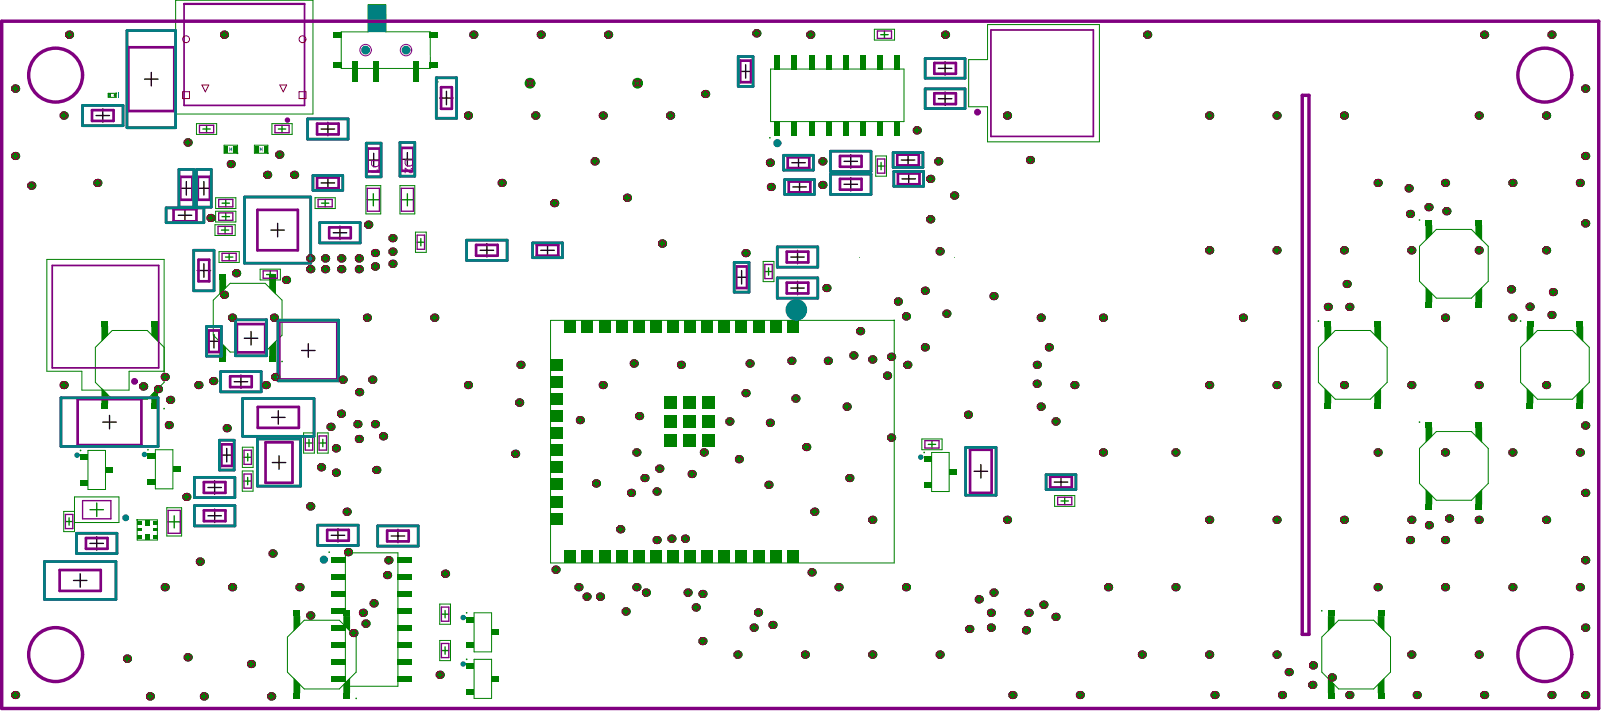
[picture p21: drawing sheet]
<svg xmlns="http://www.w3.org/2000/svg" width="395mm" height="176mm" viewBox="0 0 395 176" stroke-linecap="round" stroke-linejoin="round" font-family="sans-serif">
<g fill="none" stroke="#000" stroke-width=".33">
<path d="M35.7 19.5h3.3M37.4 17.9v3.3M182.4 17.6h3.3M184.1 16v3.3M231.6 16.9h3.4M233.3 15.2v3.3M23.7 28.5h3.3M25.4 26.8v3.4M79.3 31.8h3.3M80.9 30.2v3.3M90.6 39.5h3.3M92.2 37.8v3.3"/>
<path d="M98.9 39.3h3.3M100.6 37.7v3.3M108.5 24.2h3.4M110.2 22.5v3.3M197.1 38.5v3.3M208.4 39.8h3.3M210 38.2v3.3M222.5 39.5h3.3M224.2 37.8v3.3M231.6 24.4h3.4M233.3 22.7v3.3M44 53.1h3.3"/>
<path d="M44.3 46.5h3.4M45.7 51.5v3.3M46 44.8v3.3M48.7 46.5h3.3M50.3 44.8v3.3M66.9 56.8h3.3M68.5 55.1v3.3M79.3 45.1h3.3M80.9 43.5v3.3M82.3 57.4h3.3M83.9 55.8v3.3M195.5 40.1h3.3"/>
<path d="M195.7 46.1h3.3M197.4 44.5v3.3M208.4 45.5h3.3M210 43.8v3.3M222.7 44.1h3.3M224.3 42.5v3.3M48.7 66.8h3.3M50.3 65.1v3.3M118.5 61.8h3.4M120.2 60.1v3.3M133.5 61.8h3.3M135.2 60.1v3.3"/>
<path d="M181.4 68.4h3.3M183.1 66.8v3.3M195.2 71.1h3.3M195.2 63.4h3.3M196.9 61.8v3.3M196.9 69.4v3.3M51.2 84.2h3.3M52.8 82.5v3.4M57.8 94.2h3.3M59.5 92.5v3.3M60.3 83.5h3.3M62 81.8v3.3"/>
<path d="M74.4 86.5h3.4M76.1 84.8v3.3M25.4 104.2h3.3M27 102.5v3.3M53 118.6v3.3M54.3 112.3h3.3M56 110.6v3.4M67 103h3.4M67.2 114.1h3.3M68.7 101.3v3.4M68.9 112.5v3.3M240.5 116.3h3.3"/>
<path d="M242.1 114.6v3.4M260.3 119h3.3M261.9 117.3v3.3M22.2 134.1h3.3M23.9 132.4v3.3M51.3 120.3h3.4M51.3 127.3h3.4M53 125.6v3.3M81.8 132.1h3.3M83.4 130.4v3.4M96.6 132.3h3.3M98.2 130.6v3.3"/>
<path d="M18.1 143.2h3.4M19.8 141.6v3.3"/>
</g>
<g fill="#008000">
<path d="M63 36h.8v1.7h-.8z"/>
<path d="M65.1 36h.9v1.7h-.9z"/>
<path d="M55.5 36h.8v1.7h-.8z"/>
<path d="M57.6 36h.9v1.7h-.9z"/>
<path d="M28.1 23.1h.5v.8h-.3l-.2-.2z"/>
<path d="M26.8 23.1h.5v.8h-.5z"/>
<path d="M376.9 79.2h1.6v1.3h-1.6z"/>
<path d="M389.2 79.2h1.6v1.3h-1.6z"/>
<path d="M389.2 80.5h1.6v3.9l-1.6-1.7z"/>
<path d="M376.9 80.5h1.6v2.2l-1.6 1.7z"/>
<path d="M376.9 95.7l1.6 1.6v2.2h-1.6z"/>
<path d="M390.8 95.7v3.8h-1.6v-2.2z"/>
<path d="M389.2 99.5h1.6v1.3h-1.6z"/>
<path d="M376.9 99.5h1.6v1.3h-1.6z"/>
<path d="M327 99.5h1.6v1.3h-1.6z"/>
<path d="M339.3 99.5h1.6v1.3h-1.6z"/>
<path d="M340.9 95.7v3.8h-1.6v-2.2z"/>
<path d="M327 95.7l1.6 1.6v2.2h-1.6z"/>
<path d="M327 80.5h1.6v2.2l-1.6 1.7z"/>
<path d="M339.3 80.5h1.6v3.9l-1.6-1.7z"/>
<path d="M339.3 79.2h1.6v1.3h-1.6z"/>
<path d="M327 79.2h1.6v1.3h-1.6z"/>
<path d="M35.9 128.3h1v1.3h-1z"/>
<path d="M35.9 131.9h1v1.4h-1z"/>
<path d="M33.9 130.4h1.1v.7h-1.1z"/>
<path d="M37.7 130.4h1.1v.7h-1.1z"/>
<path d="M33.9 128.7h1.1v.8h-1.1z"/>
<path d="M33.9 132h1.1v.8h-1.1z"/>
<path d="M37.7 132h1.1v.8h-1.1z"/>
<path d="M37.7 128.7h1.1v.8h-1.1z"/>
<path d="M351.9 74.6h1.7v1.3h-1.7z"/>
<path d="M364.2 74.6h1.7v1.3h-1.7z"/>
<path d="M365.9 70.7v3.9h-1.7v-2.2z"/>
<path d="M351.9 70.7l1.7 1.7v2.2h-1.7z"/>
<path d="M351.9 55.6h1.7v2.2l-1.7 1.6z"/>
<path d="M364.2 55.6h1.7v3.8l-1.7-1.6z"/>
<path d="M364.2 54.3h1.7v1.3h-1.7z"/>
<path d="M351.9 54.3h1.7v1.3h-1.7z"/>
<path d="M122.2 166.8h1v1.4h-1z"/>
<path d="M121.3 166.8h.9v1.4h-.9z"/>
<path d="M115.2 163.6h1v1.5h-1z"/>
<path d="M116.2 163.6h.9v1.5h-.9z"/>
<path d="M115.2 169.9h1v1.5h-1z"/>
<path d="M116.2 169.9h.9v1.5h-.9z"/>
<path d="M220.8 13.5h1.4v2.8h-1.4z"/>
<path d="M216.6 13.5h1.3v2.8h-1.3z"/>
<path d="M212.3 13.5h1.4v2.8h-1.4z"/>
<path d="M208.1 13.5h1.4v2.8h-1.4z"/>
<path d="M220.8 16.3h1.4v.8h-1.4z"/>
<path d="M216.6 16.3h1.3v.8h-1.3z"/>
<path d="M212.3 16.3h1.4v.8h-1.4z"/>
<path d="M208.1 16.3h1.4v.8h-1.4z"/>
<path d="M220.8 30h1.4v.8h-1.4z"/>
<path d="M216.6 30h1.3v.8h-1.3z"/>
<path d="M212.3 30h1.4v.8h-1.4z"/>
<path d="M208.1 30h1.4v.8h-1.4z"/>
<path d="M203.9 30h1.4v.8h-1.4z"/>
<path d="M220.8 30.7h1.4v2.8h-1.4z"/>
<path d="M216.6 30.7h1.3v2.8h-1.3z"/>
<path d="M212.3 30.7h1.4v2.8h-1.4z"/>
<path d="M208.1 30.7h1.4v2.8h-1.4z"/>
<path d="M203.9 30.7h1.4v2.8h-1.4z"/>
<path d="M203.9 13.5h1.4v2.8h-1.4z"/>
<path d="M203.9 16.3h1.4v.8h-1.4z"/>
<path d="M199.7 30.7h1.3v2.8h-1.3z"/>
<path d="M199.7 30h1.3v.8h-1.3z"/>
<path d="M199.7 13.5h1.3v2.8h-1.3z"/>
<path d="M199.7 16.3h1.3v.8h-1.3z"/>
<path d="M195.4 13.5h1.4v2.8h-1.4z"/>
<path d="M195.4 30.7h1.4v2.8h-1.4z"/>
<path d="M195.4 30h1.4v.8h-1.4z"/>
<path d="M195.4 16.3h1.4v.8h-1.4z"/>
<path d="M191.2 30h1.4v.8h-1.4z"/>
<path d="M191.2 13.5h1.4v2.8h-1.4z"/>
<path d="M191.2 16.3h1.4v.8h-1.4z"/>
<path d="M191.2 30.7h1.4v2.8h-1.4z"/>
<path d="M106.1 7.9h2v1.4h-2z"/>
<path d="M82.4 7.9h2v1.4h-2z"/>
<path d="M82.4 15.4h2v1.5h-2z"/>
<path d="M106.1 15.4h2v1.5h-2z"/>
<path d="M87.1 15.2h1.3v5h-1.3z"/>
<path d="M92.1 15.2h1.3v5h-1.3z"/>
<path d="M102.1 15.2h1.3v5h-1.3z"/>
<path d="M194.3 79.1h2.8v2.9h-2.8z"/>
<path d="M190.1 79.1h2.8v2.9h-2.8z"/>
<path d="M185.8 79.1h2.9v2.9h-2.9z"/>
<path d="M181.6 79.1h2.8v2.9h-2.8z"/>
<path d="M177.4 79.1h2.8v2.9h-2.8z"/>
<path d="M173.2 79.1h2.8v2.9h-2.8z"/>
<path d="M168.9 79.1h2.9v2.9h-2.9z"/>
<path d="M164.7 79.1h2.8v2.9h-2.8z"/>
<path d="M160.5 79.1h2.8v2.9h-2.8z"/>
<path d="M156.3 79.1h2.8v2.9h-2.8z"/>
<path d="M152 79.1h2.9v2.9h-2.9z"/>
<path d="M147.8 79.1h2.8v2.9h-2.8z"/>
<path d="M143.6 79.1h2.8v2.9h-2.8z"/>
<path d="M139.4 79.1h2.8v2.9h-2.8z"/>
<path d="M194.3 135.9h2.8v3h-2.8z"/>
<path d="M190.1 135.9h2.8v3h-2.8z"/>
<path d="M185.8 135.9h2.9v3h-2.9z"/>
<path d="M181.6 135.9h2.8v3h-2.8z"/>
<path d="M177.4 135.9h2.8v3h-2.8z"/>
<path d="M173.2 135.9h2.8v3h-2.8z"/>
<path d="M168.9 135.9h2.9v3h-2.9z"/>
<path d="M164.7 135.9h2.8v3h-2.8z"/>
<path d="M160.5 135.9h2.8v3h-2.8z"/>
<path d="M156.3 135.9h2.8v3h-2.8z"/>
<path d="M152 135.9h2.9v3h-2.9z"/>
<path d="M147.8 135.9h2.8v3h-2.8z"/>
<path d="M143.6 135.9h2.8v3h-2.8z"/>
<path d="M139.4 135.9h2.8v3h-2.8z"/>
<path d="M135.9 126.6h3v2.8h-3z"/>
<path d="M135.9 122.3h3v2.9h-3z"/>
<path d="M135.9 118.1h3v2.9h-3z"/>
<path d="M135.9 113.9h3v2.8h-3z"/>
<path d="M135.9 109.7h3v2.8h-3z"/>
<path d="M135.9 105.5h3v2.8h-3z"/>
<path d="M135.9 101.2h3v2.9h-3z"/>
<path d="M135.9 97h3v2.8h-3z"/>
<path d="M135.9 92.8h3v2.8h-3z"/>
<path d="M135.9 88.6h3v2.8h-3z"/>
<path d="M168.6 102.5h3v3h-3z"/>
<path d="M168.6 97.8h3v3h-3z"/>
<path d="M168.6 107.2h3v2.9h-3z"/>
<path d="M173.3 107.2h3v2.9h-3z"/>
<path d="M173.3 102.5h3v3h-3z"/>
<path d="M173.3 97.8h3v3h-3z"/>
<path d="M164 97.9h3v3h-3z"/>
<path d="M164 102.5h3v3h-3z"/>
<path d="M164 107.2h3v2.9h-3z"/>
<path d="M37.3 99.5h1.7v1.3h-1.7z"/>
<path d="M25 99.5h1.7v1.3h-1.7z"/>
<path d="M25 95.7l1.7 1.6v2.2h-1.7z"/>
<path d="M37.3 97.3l1.7-1.6v3.8h-1.6z"/>
<path d="M37.4 80.5h1.6v3.9l-1.6-1.7z"/>
<path d="M25 80.5h1.7v2.2l-1.7 1.7z"/>
<path d="M25 79.2h1.7v1.3h-1.7z"/>
<path d="M37.4 79.2h1.6v1.3h-1.6z"/>
<path d="M66.5 87.9h1.6v1.3h-1.6z"/>
<path d="M54.2 87.9h1.6v1.3h-1.6z"/>
<path d="M54.2 84l1.6 1.7v2.2h-1.6z"/>
<path d="M66.5 85.7l1.6-1.7v3.9h-1.6z"/>
<path d="M66.5 68.9h1.6v3.8l-1.6-1.6z"/>
<path d="M54.1 68.9h1.7v2.2l-1.7 1.6z"/>
<path d="M54.2 67.6h1.6v1.3h-1.6z"/>
<path d="M66.5 67.6h1.6v1.3h-1.6z"/>
<path d="M351.9 124.4h1.7v1.4h-1.7z"/>
<path d="M364.2 124.4h1.7v1.4h-1.7z"/>
<path d="M365.9 120.6v3.9h-1.7v-2.2z"/>
<path d="M351.9 120.6l1.7 1.7v2.2h-1.7z"/>
<path d="M351.9 105.5h1.7v2.2l-1.7 1.6z"/>
<path d="M364.2 105.5h1.7v3.8l-1.7-1.6z"/>
<path d="M364.2 104.2h1.7v1.3h-1.7z"/>
<path d="M351.9 104.2h1.7v1.3h-1.7z"/>
<path d="M229.1 118.9h.9v1.4h-.9z"/>
<path d="M228.1 118.9h1v1.4h-1z"/>
<path d="M229.1 112.6h.9v1.4h-.9z"/>
<path d="M228.1 112.6h1v1.4h-1z"/>
<path d="M234.3 115.7h.9v1.5h-.9z"/>
<path d="M235.1 115.7h1v1.5h-1z"/>
<path d="M20.8 118.4h.9v1.4h-.9z"/>
<path d="M19.9 118.4h1v1.4h-1z"/>
<path d="M20.8 112.1h.9v1.4h-.9z"/>
<path d="M19.9 112.1h1v1.4h-1z"/>
<path d="M26 115.2h.9v1.5h-.9z"/>
<path d="M26.9 115.2h1v1.5h-1z"/>
<path d="M43.5 115.1h1v1.4h-1z"/>
<path d="M42.6 115.1h.9v1.4h-.9z"/>
<path d="M36.5 111.9h1v1.5h-1z"/>
<path d="M37.5 111.9h.9v1.5h-.9z"/>
<path d="M36.5 118.2h1v1.5h-1z"/>
<path d="M37.5 118.2h.9v1.5h-.9z"/>
<path d="M327.8 171h1.7v1.3h-1.7z"/>
<path d="M340.1 171h1.7v1.3h-1.7z"/>
<path d="M340.1 168.8l1.7-1.6v3.8h-1.7z"/>
<path d="M327.8 167.2l1.7 1.6v2.2h-1.7z"/>
<path d="M327.8 152h1.7v2.2l-1.7 1.7z"/>
<path d="M340.1 152h1.7v3.9l-1.7-1.7z"/>
<path d="M340.1 150.7h1.7v1.3h-1.7z"/>
<path d="M327.8 150.7h1.7v1.3h-1.7z"/>
<path d="M84.8 150.7h1.6v1.3h-1.6z"/>
<path d="M72.4 150.7h1.7v1.3h-1.7z"/>
<path d="M72.4 152h1.7v2.2l-1.7 1.7z"/>
<path d="M84.8 152h1.6v3.9l-1.6-1.7z"/>
<path d="M84.8 168.8l1.6-1.6v3.8h-1.6z"/>
<path d="M72.5 167.2l1.6 1.6v2.2h-1.7z"/>
<path d="M72.4 171h1.7v1.3h-1.7z"/>
<path d="M84.8 171h1.6v1.3h-1.6z"/>
<path d="M122.2 155.3h1v1.4h-1z"/>
<path d="M121.3 155.3h.9v1.4h-.9z"/>
<path d="M115.2 152.2h1v1.4h-1z"/>
<path d="M116.2 152.2h.9v1.4h-.9z"/>
<path d="M115.2 158.5h1v1.4h-1z"/>
<path d="M116.2 158.5h.9v1.4h-.9z"/>
<path d="M81.8 137.4h2.7v1.4h-2.7z"/>
<path d="M98.2 137.4h.8v1.4h-.8z"/>
<path d="M98.9 137.4h2.8v1.4h-2.8z"/>
<path d="M84.5 137.4h.8v1.4h-.8z"/>
<path d="M98.2 141.6h.8v1.4h-.8z"/>
<path d="M84.5 141.6h.8v1.4h-.8z"/>
<path d="M81.8 141.6h2.7v1.4h-2.7z"/>
<path d="M98.9 141.6h2.8v1.4h-2.8z"/>
<path d="M98.2 145.9h.8v1.3h-.8z"/>
<path d="M98.9 145.9h2.8v1.3h-2.8z"/>
<path d="M84.5 145.9h.8v1.3h-.8z"/>
<path d="M81.8 145.9h2.7v1.3h-2.7z"/>
<path d="M98.2 150.1h.8v1.3h-.8z"/>
<path d="M98.9 150.1h2.8v1.3h-2.8z"/>
<path d="M81.8 150.1h2.7v1.3h-2.7z"/>
<path d="M81.8 154.3h2.7v1.4h-2.7z"/>
<path d="M81.8 158.5h2.7v1.4h-2.7z"/>
<path d="M81.8 162.7h2.7v1.4h-2.7z"/>
<path d="M81.8 167h2.7v1.3h-2.7z"/>
<path d="M84.5 150.1h.8v1.3h-.8z"/>
<path d="M84.5 154.3h.8v1.4h-.8z"/>
<path d="M84.5 158.5h.8v1.4h-.8z"/>
<path d="M84.5 162.7h.8v1.4h-.8z"/>
<path d="M84.5 167h.8v1.3h-.8z"/>
<path d="M98.2 154.3h.8v1.4h-.8z"/>
<path d="M98.2 158.5h.8v1.4h-.8z"/>
<path d="M98.2 162.7h.8v1.4h-.8z"/>
<path d="M98.2 167h.8v1.3h-.8z"/>
<path d="M98.9 154.3h2.8v1.4h-2.8z"/>
<path d="M98.9 158.5h2.8v1.4h-2.8z"/>
<path d="M98.9 162.7h2.8v1.4h-2.8z"/>
<path d="M98.9 167h2.8v1.3h-2.8z"/>
<circle cx="66.1" cy="37.8" r=".21"/>
<circle cx="58.7" cy="37.8" r=".21"/>
<circle cx="28.7" cy="23" r=".21"/>
<circle cx="375.4" cy="79.2" r=".21"/>
<circle cx="325.5" cy="79.2" r=".21"/>
<circle cx="33.8" cy="128.3" r=".21"/>
<circle cx="350.4" cy="54.3" r=".21"/>
<circle cx="115.2" cy="162.7" r=".21"/>
<circle cx="190" cy="34" r=".21"/>
<circle cx="108.1" cy="20.2" r=".21"/>
<circle cx="220.8" cy="79" r=".21"/>
<circle cx="40.5" cy="100.8" r=".21"/>
<circle cx="69.6" cy="89.2" r=".21"/>
<circle cx="350.4" cy="104.1" r=".21"/>
<circle cx="228.2" cy="111.6" r=".21"/>
<circle cx="19.9" cy="111.1" r=".21"/>
<circle cx="36.5" cy="111" r=".21"/>
<circle cx="326.3" cy="150.7" r=".21"/>
<circle cx="87.9" cy="172.3" r=".21"/>
<circle cx="115.2" cy="151.2" r=".21"/>
<circle cx="81.3" cy="136.2" r=".21"/>
</g>
<g fill="none" stroke="#008000" stroke-width=".25">
<path d="M43.4 .1h33.9v28h-33.9zM90.9 1.2h4.3v6.6h11v9.1h-22v-9h6.7zM190.2 17h33v13h-33zM215.8 7.2h5v2.7h-5zM243.8 6.1h27.6v28.9h-27.6v-8.7h-4.7v-11.6h4.7zM26.7 23h2v1h-2zM48.5 30.5h5v2.7h-5zM55.3 35.8h3.3v2h-3.3zM62.8 35.8h3.3v2h-3.3zM67.1 30.5h5v2.7h-5zM216.2 38.5h2.6v5h-2.6zM53.1 55.4h5v2.7h-5z"/>
<path d="M53.2 48.8h5v2.7h-5zM53.2 52.1h5v2.7h-5zM77.8 48.8h5v2.7h-5zM90.3 45.8h3.7v7h-3.7zM98.7 45.8h3.7v7h-3.7zM102.6 57.3h2.6v5h-2.6zM52.7 74.1l4.1-4.2h8.7l4.1 4.2v8.6l-4.1 4.2h-8.7l-4.1-4.2zM54.1 62.1h5v2.7h-5zM64.2 66.4h5v2.7h-5zM135.9 79.1h84.8v59.8h-84.8zM188.4 64.5h2.7v5h-2.7zM212.2 63.5h.1"/>
<path d="M235.6 63.5h.1M350.4 60.8l4.2-4.2h8.6l4.2 4.2v8.6l-4.2 4.2h-8.6l-4.2-4.2zM40.5 85.7l-4.1-4.2h-8.7l-4.2 4.2v8.6l4.2 4.2h8.7l4.1-4.2v-30.3h-28.9v27.6h8.6v4.7h11.7v-4.7h8.6M325.5 85.7l4.1-4.2h8.7l4.1 4.2v8.6l-4.1 4.2h-8.7l-4.1-4.2zM375.4 85.7l4.1-4.2h8.7l4.1 4.2v8.6l-4.1 4.2h-8.7l-4.1-4.2zM21.7 111.1h4.3v9.7h-4.3zM38.3 111h4.4v9.6h-4.4zM59.8 116.2h2.7v5h-2.7zM59.8 110.3h2.7v5h-2.7zM74.9 106.8h2.7v5h-2.7zM78.4 106.8h2.6v5h-2.6zM227.6 108.3h5v2.7h-5z"/>
<path d="M230 111.6h4.3v9.7h-4.3zM350.4 110.6l4.2-4.1h8.6l4.2 4.1v8.7l-4.2 4.1h-8.6l-4.2-4.1zM18.4 126.2h-2.7v5h2.7v-8.6h11v6.3h-11M33.9 128.3h4.9v5h-4.9zM41.2 125.3h3.6v7h-3.6zM85.3 136.4h12.9v32.9h-12.9zM260.3 122.3h5v2.6h-5zM71 157.2l4.1-4.2h8.7l4.1 4.2v8.6l-4.1 4.2h-8.7l-4.1-4.2zM108.5 158h2.7v5h-2.7zM108.5 149h2.7v5h-2.7zM117 151.2h4.4v9.7h-4.4zM326.3 157.2l4.1-4.2h8.7l4.2 4.2v8.6l-4.2 4.2h-8.7l-4.1-4.2z"/>
<path d="M117 162.7h4.4v9.6h-4.4z"/>
</g>
<g fill="none" stroke="#008000" stroke-width=".33">
<path d="M217.4 8.6h1.8M218.3 7.6v1.9M50.1 31.8h1.8M51 30.9v1.8M68.7 31.8h1.8M69.6 30.9v1.8M54.7 56.8h1.8M54.8 50.1h1.8M54.8 53.4h1.8M55.6 55.9v1.8M55.7 49.2v1.8M55.7 52.5v1.9"/>
<path d="M79.4 50.1h1.8M80.3 49.2v1.8M90.7 49.3h3M92.2 47.8v3M99.1 49.3h3M100.6 47.8v3M103 59.8h1.8M103.9 58.9v1.8M216.6 41h1.8M217.5 40.1v1.8M55.6 63.4h1.9M56.6 62.5v1.8"/>
<path d="M65.8 67.7h1.8M66.7 66.8v1.9M188.8 67h1.8M189.7 66.1v1.8M60.2 118.7h1.9M60.2 112.8h1.9M61.1 117.8v1.8M61.2 111.9v1.9M75.4 109.3h1.8M76.3 108.4v1.8M78.8 109.3h1.8M79.7 108.4v1.8"/>
<path d="M229.1 109.6h1.9M230.1 108.7v1.9M16.1 128.7h1.9M17.1 127.8v1.8M22.2 125.8h3.3M23.9 124.1v3.3M41.5 128.8h3M43 127.3v3M261.9 123.6h1.8M262.8 122.7v1.8M109 151.5h1.8M109.9 150.6v1.9"/>
<path d="M109.9 159.6v1.8M109 160.5h1.8"/>
</g>
<g fill="none" stroke="#008000" stroke-width="1.3">
<circle cx="130.8" cy="20.5" r=".66"/>
<circle cx="157.4" cy="20.5" r=".66"/>
</g>
<g fill="none" stroke="#800080" stroke-width=".67">
<path d="M31.7 11.7h11.3v15.7h-11.3zM182.7 15h2.7v5.3h-2.7zM230.6 15.5h5.4v2.7h-5.4zM22.7 27.2h5.3v2.6h-5.3zM78.3 30.5h5.3v2.7h-5.3zM90.7 36.7h3v5.6h-3zM99.1 36.5h3v5.6h-3zM108.9 21.5h2.6v5.3h-2.6zM194.5 38.8h5.3v2.7h-5.3zM207.4 38.5h5.3v2.6h-5.3zM221.5 38.2h5.3v2.6h-5.3zM230.6 23h5.4v2.7h-5.4z"/>
<path d="M42.8 51.6h5.7v3h-5.7zM44.5 43.6h3v5.7h-3zM48.8 43.6h3v5.7h-3zM63.5 51.8h10v10h-10zM78.3 43.8h5.3v2.7h-5.3zM81.3 56.1h5.3v2.7h-5.3zM194.7 44.8h5.3v2.7h-5.3zM207.4 44.1h5.3v2.7h-5.3zM221.7 42.8h5.3v2.7h-5.3zM49 64.1h2.7v5.3h-2.7zM58.5 80h7v7h-7zM69 79.3h14.3v14.3h-14.3z"/>
<path d="M117.5 60.4h5.4v2.7h-5.4zM132.5 60.4h5.3v2.7h-5.3zM181.7 65.8h2.7v5.3h-2.7zM194.2 62.1h5.3v2.7h-5.3zM194.2 69.7h5.3v2.7h-5.3zM19.2 98.5h15.7v11.3h-15.7zM51.5 81.5h2.7v5.4h-2.7zM56.8 92.9h5.3v2.6h-5.3zM50.3 119h5.3v2.6h-5.3zM54.7 109.6h2.6v5.4h-2.6zM63.6 100.4h10.2v5.2h-10.2zM65.6 109.1h6.6v10h-6.6z"/>
<path d="M239.5 111h5.3v10.6h-5.3zM259.3 117.6h5.3v2.7h-5.3zM21.2 132.8h5.3v2.6h-5.3zM50.3 125.9h5.4v2.7h-5.4zM80.8 130.8h5.3v2.6h-5.3zM95.6 130.9h5.3v2.7h-5.3zM14.7 140.7h10.2v5.1h-10.2z"/>
<circle cx="71" cy="29.6" r=".33"/>
</g>
<g fill="none" stroke="#800080" stroke-width=".33">
<path d="M216.6 7.6h3.5v1.9h-3.5zM49.2 30.9h3.5v1.8h-3.5zM67.9 30.9h3.5v1.8h-3.5zM216.6 39.2h1.8v3.5h-1.8zM53.8 55.9h3.5v1.8h-3.5zM54 49.2h3.5v1.8h-3.5zM54 52.5h3.5v1.9h-3.5zM78.5 49.2h3.5v1.8h-3.5zM90.7 46.5h3v5.6h-3zM99.1 46.5h3v5.6h-3zM103 58h1.8v3.5h-1.8zM54.8 62.5h3.5v1.8h-3.5z"/>
<path d="M65 66.8h3.5v1.9h-3.5zM188.8 65.3h1.8v3.4h-1.8zM60.2 117h1.9v3.5h-1.9zM60.2 111.1h1.9v3.5h-1.9zM75.4 107.6h1.8v3.5h-1.8zM78.8 107.6h1.8v3.5h-1.8zM228.3 108.7h3.5v1.9h-3.5zM16.1 126.9h1.9v3.5h-1.9zM20.4 123.5h7v4.5h-7zM41.5 125.9h3v5.7h-3zM261.1 122.7h3.5v1.8h-3.5zM109 158.8h1.8v3.5h-1.8z"/>
<path d="M109 149.8h1.8v3.5h-1.8z"/>
</g>
<path d="M45.4 .9h29.8v25.1h-29.8zM45.4 1h29.8M244.6 7.4h25.3v26.3h-25.3zM12.9 65.5h26.3v25.3h-26.3z" fill="none" stroke="#800080" stroke-width=".42"/>
<g fill="none" stroke="#800080" stroke-width="1">
<circle cx="241.3" cy="27.7" r=".33"/>
<circle cx="33.2" cy="94.1" r=".33"/>
</g>
<g fill="#008080">
<path d="M64.1 36.2l.4 .6-.4 .7z"/>
<path d="M64.8 36.2v1.3l-.3-.7z"/>
<path d="M56.6 36.2l.4 .6-.4 .7z"/>
<path d="M57.3 36.2v1.3l-.3-.7z"/>
<path d="M29.3 22.9h.1v1.3h-.1z"/>
<path d="M27.1 23.3l.1 .5z"/>
<path d="M26.9 23.5h.5v.1z"/>
<path d="M28 23.5l.6 .2z"/>
<path d="M90.8 1.2h4.6v6.7h-4.6z"/>
</g>
<circle cx="31" cy="127.8" r=".42" fill="none" stroke="#008080" stroke-width=".85"/>
<g fill="none" stroke="#008080" stroke-width=".67">
<circle cx="19" cy="112.3" r=".33"/>
<circle cx="35.7" cy="112.1" r=".33"/>
<circle cx="227.3" cy="112.8" r=".33"/>
<circle cx="114.3" cy="152.4" r=".33"/>
<circle cx="114.3" cy="163.8" r=".33"/>
</g>
<g fill="none" stroke="#008080" stroke-width="1">
<circle cx="191.9" cy="35.3" r=".5"/>
<circle cx="79.9" cy="138.1" r=".5"/>
</g>
<g fill="none" stroke="#008080" stroke-width="1.1">
<circle cx="90.2" cy="12.4" r=".54"/>
<circle cx="100.2" cy="12.4" r=".54"/>
</g>
<circle cx="196.6" cy="76.5" r="1.33" fill="none" stroke="#008080" stroke-width="2.7"/>
<g fill="none" stroke="#800080" stroke-width=".67">
<path d="M31.3 7.5h12.1v24h-12.1zM107.7 19.2h5v10h-5zM182.2 13.9h3.7v7.4h-3.7zM228.4 14.4h9.8v4.9h-9.8zM20.4 26h10v5h-10zM75.9 29.3h10v5h-10zM90.4 35.3h3.7v8.3h-3.7zM98.7 35.2h3.7v8.3h-3.7zM193.4 38.3h7.4v3.7h-7.4zM205 37.3h10v5h-10zM220.5 37.7h7.3v3.6h-7.3zM228.4 21.9h9.8v4.9h-9.8z"/>
<path d="M41 51.3h9.3v3.6h-9.3zM44.2 41.8h3.6v9.3h-3.6zM48.5 41.8h3.7v9.3h-3.7zM60.4 48.6h16.3v16.3h-16.3zM77.3 43.3h7.3v3.7h-7.3zM78.9 54.9h10v5h-10zM115.2 59.3h10v5h-10zM131.5 59.9h7.3v3.7h-7.3zM193.7 44.3h7.4v3.7h-7.4zM205 43h10v5h-10zM220.6 42.3h7.4v3.7h-7.4zM47.8 61.8h5v9.9h-5z"/>
<path d="M58.1 78.9h7.7v8.9h-7.7zM68.6 79h15v15h-15zM181.2 64.7h3.7v7.4h-3.7zM191.9 60.9h10v5h-10zM191.9 68.6h10v5h-10zM15 98.2h24v12h-24zM51 80.5h3.7v7.4h-3.7zM54.5 91.7h10v5h-10zM59.9 98.3h17.6v9.4h-17.6zM48 117.8h10v5h-10zM54.2 108.6h3.6v7.4h-3.6zM63.5 108.3h10.7v11.7h-10.7z"/>
<path d="M238.4 110.4h7.5v11.8h-7.5zM258.2 117.1h7.4v3.7h-7.4zM11 138.6h17.6v9.3h-17.6zM18.9 131.6h10v5h-10zM48 124.8h10v5h-10zM78.4 129.6h10v5h-10zM93.2 129.8h10v5h-10z"/>
</g>
<g fill="#800080">
<path d="M99.9 41.4l.7 .3a.79 .79 0 0 0 1.1 .6l.1-.3-.4-.4v-.2a.7 .7 0 0 1 .4 1.1 .7 .7 0 0 1-1.2-.3l-.5-.5v1h-.2z"/>
<path d="M91.6 42.3h1.6l-.2-.4 .2-.1 .5 .8h-2.1z"/>
<path d="M100.1 39.6v.5a.88 .88 0 0 0 .8 .7 .88 .88 0 0 0 .8-.4v-.8zM99.9 39.4h2.1v.8a1.06 1.06 0 0 1-1.1 .9 1.06 1.06 0 0 1-1-1z"/>
<path d="M91.9 39.8v.5a.83 .83 0 0 0 .4 .7 .83 .83 0 0 0 .9-.1l.3-.4v-.7zM91.6 39.5h2.1v.9a1.06 1.06 0 0 1-1.1 .9 1.06 1.06 0 0 1-1-1z"/>
</g>
<g fill="#000">
<circle cx="17.1" cy="8.6" r="1"/>
<circle cx="55.3" cy="8.6" r="1"/>
<circle cx="116.9" cy="8.6" r="1"/>
<circle cx="133.5" cy="8.6" r="1"/>
<circle cx="150.1" cy="8.6" r="1"/>
<circle cx="186.7" cy="8.2" r="1"/>
<circle cx="200" cy="8.6" r="1"/>
<circle cx="233.3" cy="8.6" r="1"/>
<circle cx="283.2" cy="8.6" r="1"/>
<circle cx="366.4" cy="8.6" r="1"/>
<circle cx="383" cy="8.6" r="1"/>
<circle cx="3.7" cy="38.5" r="1"/>
<circle cx="3.7" cy="21.9" r="1"/>
<circle cx="15.7" cy="28.5" r="1"/>
<circle cx="46.3" cy="35.2" r="1"/>
<circle cx="69" cy="38.2" r="1"/>
<circle cx="115.5" cy="28.5" r="1"/>
<circle cx="132.2" cy="28.5" r="1"/>
<circle cx="146.8" cy="39.8" r="1"/>
<circle cx="148.8" cy="28.5" r="1"/>
<circle cx="165.4" cy="28.5" r="1"/>
<circle cx="174.1" cy="23.2" r="1"/>
<circle cx="203" cy="39.8" r="1"/>
<circle cx="226.3" cy="32.2" r="1"/>
<circle cx="231.6" cy="39.8" r="1"/>
<circle cx="248.6" cy="28.5" r="1"/>
<circle cx="254.3" cy="39.5" r="1"/>
<circle cx="298.5" cy="28.5" r="1"/>
<circle cx="315.1" cy="28.5" r="1"/>
<circle cx="331.8" cy="28.5" r="1"/>
<circle cx="365" cy="28.5" r="1"/>
<circle cx="381.7" cy="28.5" r="1"/>
<circle cx="391.3" cy="38.5" r="1"/>
<circle cx="391.3" cy="21.9" r="1"/>
<circle cx="7.7" cy="45.8" r="1"/>
<circle cx="24" cy="45.1" r="1"/>
<circle cx="52" cy="53.8" r="1"/>
<circle cx="57" cy="40.5" r="1"/>
<circle cx="66" cy="43.1" r="1"/>
<circle cx="72.6" cy="43.1" r="1"/>
<circle cx="90.9" cy="55.4" r="1"/>
<circle cx="96.9" cy="58.8" r="1"/>
<circle cx="123.8" cy="45.1" r="1"/>
<circle cx="136.8" cy="50.1" r="1"/>
<circle cx="154.8" cy="48.8" r="1"/>
<circle cx="190.1" cy="40.1" r="1"/>
<circle cx="190.3" cy="46.1" r="1"/>
<circle cx="203" cy="45.6" r="1"/>
<circle cx="229.6" cy="54.1" r="1"/>
<circle cx="229.6" cy="44.1" r="1"/>
<circle cx="235.6" cy="48.2" r="1"/>
<circle cx="340.1" cy="45.1" r="1"/>
<circle cx="347.7" cy="46.5" r="1"/>
<circle cx="348.1" cy="52.8" r="1"/>
<circle cx="352.7" cy="51.1" r="1"/>
<circle cx="356.7" cy="45.1" r="1"/>
<circle cx="357.1" cy="52.1" r="1"/>
<circle cx="373.4" cy="45.1" r="1"/>
<circle cx="390" cy="45.1" r="1"/>
<circle cx="391.3" cy="55.1" r="1"/>
<circle cx="55.3" cy="72.7" r="1"/>
<circle cx="57.3" cy="78.4" r="1"/>
<circle cx="58.3" cy="67.4" r="1"/>
<circle cx="67.6" cy="78.4" r="1"/>
<circle cx="70.6" cy="69.1" r="1"/>
<circle cx="76.6" cy="63.8" r="1"/>
<circle cx="76.6" cy="66.4" r="1"/>
<circle cx="80.3" cy="63.8" r="1"/>
<circle cx="80.3" cy="66.4" r="1"/>
<circle cx="84.3" cy="66.4" r="1"/>
<circle cx="84.3" cy="63.8" r="1"/>
<circle cx="88.6" cy="66.4" r="1"/>
<circle cx="88.6" cy="63.8" r="1"/>
<circle cx="90.6" cy="78.4" r="1"/>
<circle cx="92.6" cy="65.8" r="1"/>
<circle cx="92.6" cy="62.4" r="1"/>
<circle cx="96.9" cy="62.1" r="1"/>
<circle cx="96.9" cy="65.1" r="1"/>
<circle cx="107.2" cy="78.4" r="1"/>
<circle cx="163.4" cy="60.1" r="1"/>
<circle cx="184.1" cy="62.5" r="1"/>
<circle cx="204" cy="71.1" r="1"/>
<circle cx="221.7" cy="74.4" r="1"/>
<circle cx="223.7" cy="78.1" r="1"/>
<circle cx="228.3" cy="71.7" r="1"/>
<circle cx="232" cy="62" r="1"/>
<circle cx="233.6" cy="77.4" r="1"/>
<circle cx="245.3" cy="73.1" r="1"/>
<circle cx="256.9" cy="78.4" r="1"/>
<circle cx="272.3" cy="78.4" r="1"/>
<circle cx="298.5" cy="61.8" r="1"/>
<circle cx="306.8" cy="78.4" r="1"/>
<circle cx="315.1" cy="61.8" r="1"/>
<circle cx="327.8" cy="75.7" r="1"/>
<circle cx="331.8" cy="61.8" r="1"/>
<circle cx="332.4" cy="70.1" r="1"/>
<circle cx="333.1" cy="75.7" r="1"/>
<circle cx="348.4" cy="61.8" r="1"/>
<circle cx="356.7" cy="78.4" r="1"/>
<circle cx="365" cy="61.8" r="1"/>
<circle cx="373" cy="71.4" r="1"/>
<circle cx="373.4" cy="78.4" r="1"/>
<circle cx="377.6" cy="75.7" r="1"/>
<circle cx="381.7" cy="61.8" r="1"/>
<circle cx="383" cy="77.7" r="1"/>
<circle cx="383.3" cy="72.1" r="1"/>
<circle cx="15.7" cy="95" r="1"/>
<circle cx="35.4" cy="95.3" r="1"/>
<circle cx="39" cy="96" r="1"/>
<circle cx="40.7" cy="93" r="1"/>
<circle cx="42" cy="98.7" r="1"/>
<circle cx="49" cy="95" r="1"/>
<circle cx="52.7" cy="94" r="1"/>
<circle cx="65.6" cy="95" r="1"/>
<circle cx="68" cy="93" r="1"/>
<circle cx="84.6" cy="93.7" r="1"/>
<circle cx="88.7" cy="96.8" r="1"/>
<circle cx="91.9" cy="93.7" r="1"/>
<circle cx="115.5" cy="95" r="1"/>
<circle cx="128.2" cy="99.3" r="1"/>
<circle cx="128.5" cy="90" r="1"/>
<circle cx="148.8" cy="95" r="1"/>
<circle cx="156.5" cy="89.7" r="1"/>
<circle cx="168.1" cy="90" r="1"/>
<circle cx="184.1" cy="97" r="1"/>
<circle cx="185.1" cy="89.7" r="1"/>
<circle cx="195.4" cy="89" r="1"/>
<circle cx="196.4" cy="98.3" r="1"/>
<circle cx="204.4" cy="89" r="1"/>
<circle cx="210.7" cy="87.7" r="1"/>
<circle cx="212.3" cy="81.7" r="1"/>
<circle cx="215.3" cy="88.7" r="1"/>
<circle cx="219" cy="92.7" r="1"/>
<circle cx="220" cy="88" r="1"/>
<circle cx="224" cy="90" r="1"/>
<circle cx="228.3" cy="85.7" r="1"/>
<circle cx="255.9" cy="94.7" r="1"/>
<circle cx="255.9" cy="90" r="1"/>
<circle cx="258.9" cy="85.7" r="1"/>
<circle cx="265.2" cy="95" r="1"/>
<circle cx="298.5" cy="95" r="1"/>
<circle cx="315.1" cy="95" r="1"/>
<circle cx="331.8" cy="95" r="1"/>
<circle cx="348.4" cy="95" r="1"/>
<circle cx="365" cy="95" r="1"/>
<circle cx="381.7" cy="95" r="1"/>
<circle cx="41.7" cy="104.9" r="1"/>
<circle cx="56" cy="105.7" r="1"/>
<circle cx="79.3" cy="115.3" r="1"/>
<circle cx="81.6" cy="105.3" r="1"/>
<circle cx="82.9" cy="116.6" r="1"/>
<circle cx="82.9" cy="110.6" r="1"/>
<circle cx="84.2" cy="102.1" r="1"/>
<circle cx="88.3" cy="104.7" r="1"/>
<circle cx="88.6" cy="108.3" r="1"/>
<circle cx="92.6" cy="104.7" r="1"/>
<circle cx="92.9" cy="116" r="1"/>
<circle cx="94.6" cy="107.7" r="1"/>
<circle cx="127.2" cy="112" r="1"/>
<circle cx="143.1" cy="103.7" r="1"/>
<circle cx="147.1" cy="119.3" r="1"/>
<circle cx="157.1" cy="111.6" r="1"/>
<circle cx="157.8" cy="102.7" r="1"/>
<circle cx="159.1" cy="118" r="1"/>
<circle cx="162.8" cy="115.6" r="1"/>
<circle cx="170.8" cy="117" r="1"/>
<circle cx="173.8" cy="111.6" r="1"/>
<circle cx="180.1" cy="104" r="1"/>
<circle cx="182.4" cy="113.3" r="1"/>
<circle cx="189.7" cy="119.6" r="1"/>
<circle cx="190.1" cy="104.3" r="1"/>
<circle cx="199" cy="110.3" r="1"/>
<circle cx="209" cy="100.3" r="1"/>
<circle cx="209.7" cy="118" r="1"/>
<circle cx="220" cy="108" r="1"/>
<circle cx="239" cy="102.3" r="1"/>
<circle cx="256.9" cy="100.3" r="1"/>
<circle cx="260.6" cy="104" r="1"/>
<circle cx="272.3" cy="111.6" r="1"/>
<circle cx="290.2" cy="111.6" r="1"/>
<circle cx="340.1" cy="111.6" r="1"/>
<circle cx="356.7" cy="111.6" r="1"/>
<circle cx="373.4" cy="111.6" r="1"/>
<circle cx="390" cy="111.6" r="1"/>
<circle cx="391.3" cy="105" r="1"/>
<circle cx="46" cy="122.6" r="1"/>
<circle cx="49.3" cy="138.6" r="1"/>
<circle cx="67.3" cy="136.6" r="1"/>
<circle cx="76.6" cy="124.9" r="1"/>
<circle cx="85.6" cy="126.3" r="1"/>
<circle cx="85.9" cy="136.2" r="1"/>
<circle cx="95.9" cy="138.2" r="1"/>
<circle cx="153.1" cy="130.6" r="1"/>
<circle cx="155.8" cy="121.6" r="1"/>
<circle cx="162.1" cy="121.3" r="1"/>
<circle cx="162.1" cy="133.3" r="1"/>
<circle cx="165.8" cy="132.9" r="1"/>
<circle cx="169.1" cy="132.9" r="1"/>
<circle cx="201" cy="126.3" r="1"/>
<circle cx="215.3" cy="128.3" r="1"/>
<circle cx="248.6" cy="128.3" r="1"/>
<circle cx="298.5" cy="128.3" r="1"/>
<circle cx="315.1" cy="128.3" r="1"/>
<circle cx="331.8" cy="128.3" r="1"/>
<circle cx="348.1" cy="133.3" r="1"/>
<circle cx="348.4" cy="128.3" r="1"/>
<circle cx="352.7" cy="129.6" r="1"/>
<circle cx="356.7" cy="133.3" r="1"/>
<circle cx="357.7" cy="127.9" r="1"/>
<circle cx="365" cy="128.3" r="1"/>
<circle cx="381.7" cy="128.3" r="1"/>
<circle cx="391.3" cy="121.6" r="1"/>
<circle cx="391.3" cy="138.2" r="1"/>
<circle cx="40.7" cy="144.9" r="1"/>
<circle cx="57.3" cy="144.9" r="1"/>
<circle cx="73.9" cy="144.9" r="1"/>
<circle cx="76.6" cy="151.9" r="1"/>
<circle cx="87.3" cy="156.2" r="1"/>
<circle cx="89.6" cy="151.2" r="1"/>
<circle cx="90.2" cy="153.9" r="1"/>
<circle cx="92.2" cy="148.9" r="1"/>
<circle cx="95.6" cy="141.9" r="1"/>
<circle cx="109.9" cy="141.6" r="1"/>
<circle cx="137.2" cy="140.6" r="1"/>
<circle cx="142.8" cy="144.9" r="1"/>
<circle cx="144.8" cy="147.2" r="1"/>
<circle cx="148.1" cy="147.2" r="1"/>
<circle cx="154.5" cy="150.9" r="1"/>
<circle cx="157.1" cy="144.9" r="1"/>
<circle cx="159.4" cy="146.2" r="1"/>
<circle cx="169.8" cy="146.2" r="1"/>
<circle cx="171.8" cy="149.9" r="1"/>
<circle cx="173.4" cy="158.2" r="1"/>
<circle cx="173.4" cy="146.6" r="1"/>
<circle cx="186.1" cy="154.9" r="1"/>
<circle cx="187.1" cy="151.1" r="1"/>
<circle cx="190.7" cy="154.2" r="1"/>
<circle cx="200.4" cy="141.2" r="1"/>
<circle cx="207" cy="144.9" r="1"/>
<circle cx="223.7" cy="144.9" r="1"/>
<circle cx="239.3" cy="155.2" r="1"/>
<circle cx="241.6" cy="147.9" r="1"/>
<circle cx="244.6" cy="154.9" r="1"/>
<circle cx="244.6" cy="151.2" r="1"/>
<circle cx="245.3" cy="146.2" r="1"/>
<circle cx="253.3" cy="155.5" r="1"/>
<circle cx="253.9" cy="151.2" r="1"/>
<circle cx="257.6" cy="149.2" r="1"/>
<circle cx="260.6" cy="152.2" r="1"/>
<circle cx="273.6" cy="144.9" r="1"/>
<circle cx="290.2" cy="144.9" r="1"/>
<circle cx="340.1" cy="144.9" r="1"/>
<circle cx="356.7" cy="144.9" r="1"/>
<circle cx="373.4" cy="144.9" r="1"/>
<circle cx="390" cy="144.9" r="1"/>
<circle cx="391.3" cy="154.9" r="1"/>
<circle cx="3.7" cy="171.5" r="1"/>
<circle cx="31.4" cy="162.5" r="1"/>
<circle cx="37" cy="171.8" r="1"/>
<circle cx="46.3" cy="162.2" r="1"/>
<circle cx="50.3" cy="171.8" r="1"/>
<circle cx="62" cy="163.8" r="1"/>
<circle cx="67" cy="171.8" r="1"/>
<circle cx="108.5" cy="166.5" r="1"/>
<circle cx="182.1" cy="161.5" r="1"/>
<circle cx="198.7" cy="161.5" r="1"/>
<circle cx="215.3" cy="161.5" r="1"/>
<circle cx="232" cy="161.5" r="1"/>
<circle cx="249.9" cy="171.5" r="1"/>
<circle cx="266.6" cy="171.5" r="1"/>
<circle cx="281.9" cy="161.5" r="1"/>
<circle cx="298.5" cy="161.5" r="1"/>
<circle cx="299.8" cy="171.5" r="1"/>
<circle cx="315.1" cy="161.5" r="1"/>
<circle cx="316.5" cy="171.5" r="1"/>
<circle cx="318.1" cy="165.8" r="1"/>
<circle cx="324" cy="169" r="1"/>
<circle cx="324.1" cy="164.2" r="1"/>
<circle cx="328.8" cy="167.2" r="1"/>
<circle cx="333.1" cy="171.5" r="1"/>
<circle cx="348.4" cy="161.5" r="1"/>
<circle cx="349.7" cy="171.5" r="1"/>
<circle cx="365" cy="161.5" r="1"/>
<circle cx="366.4" cy="171.5" r="1"/>
<circle cx="383" cy="171.5" r="1"/>
<circle cx="391.3" cy="171.5" r="1"/>
</g>
<g fill="#008000">
<circle cx="154.8" cy="48.8" r="1"/>
<circle cx="255.9" cy="94.7" r="1"/>
<circle cx="258.9" cy="85.7" r="1"/>
<circle cx="241.6" cy="147.9" r="1"/>
<circle cx="239.3" cy="155.2" r="1"/>
<circle cx="244.6" cy="154.9" r="1"/>
<circle cx="253.3" cy="155.5" r="1"/>
<circle cx="260.6" cy="152.2" r="1"/>
<circle cx="257.6" cy="149.2" r="1"/>
<circle cx="137.2" cy="140.6" r="1"/>
<circle cx="148.1" cy="147.2" r="1"/>
<circle cx="144.8" cy="147.2" r="1"/>
<circle cx="142.8" cy="144.9" r="1"/>
<circle cx="159.1" cy="118" r="1"/>
<circle cx="165.8" cy="132.9" r="1"/>
<circle cx="190.7" cy="154.2" r="1"/>
<circle cx="186.1" cy="154.9" r="1"/>
<circle cx="169.8" cy="146.2" r="1"/>
<circle cx="171.8" cy="149.9" r="1"/>
<circle cx="87.3" cy="156.2" r="1"/>
<circle cx="89.6" cy="151.2" r="1"/>
<circle cx="68" cy="93" r="1"/>
<circle cx="39" cy="96" r="1"/>
<circle cx="41.7" cy="104.9" r="1"/>
<circle cx="76.6" cy="66.4" r="1"/>
<circle cx="76.6" cy="63.8" r="1"/>
<circle cx="80.3" cy="66.4" r="1"/>
<circle cx="84.3" cy="66.4" r="1"/>
<circle cx="88.6" cy="66.4" r="1"/>
<circle cx="92.6" cy="65.8" r="1"/>
<circle cx="96.9" cy="65.1" r="1"/>
<circle cx="96.9" cy="62.1" r="1"/>
<circle cx="70.6" cy="69.1" r="1"/>
<circle cx="92.6" cy="104.7" r="1"/>
<circle cx="95.6" cy="141.9" r="1"/>
<circle cx="128.2" cy="99.3" r="1"/>
<circle cx="127.2" cy="112" r="1"/>
<circle cx="184.1" cy="97" r="1"/>
<circle cx="157.8" cy="102.7" r="1"/>
<circle cx="182.4" cy="113.3" r="1"/>
<circle cx="190.1" cy="104.3" r="1"/>
<circle cx="147.1" cy="119.3" r="1"/>
<circle cx="156.5" cy="89.7" r="1"/>
<circle cx="143.1" cy="103.7" r="1"/>
<circle cx="195.4" cy="89" r="1"/>
<circle cx="185.1" cy="89.7" r="1"/>
<circle cx="168.1" cy="90" r="1"/>
<circle cx="215.3" cy="88.7" r="1"/>
<circle cx="223.7" cy="78.1" r="1"/>
<circle cx="253.9" cy="151.2" r="1"/>
<circle cx="272.3" cy="111.6" r="1"/>
<circle cx="272.3" cy="78.4" r="1"/>
<circle cx="244.6" cy="151.2" r="1"/>
<circle cx="229.6" cy="54.1" r="1"/>
<circle cx="235.6" cy="48.2" r="1"/>
<circle cx="229.6" cy="44.1" r="1"/>
<circle cx="190.3" cy="46.1" r="1"/>
<circle cx="232" cy="62" r="1"/>
<circle cx="203" cy="45.6" r="1"/>
<circle cx="85.6" cy="126.3" r="1"/>
<circle cx="260.6" cy="104" r="1"/>
<circle cx="256.9" cy="100.3" r="1"/>
<circle cx="347.7" cy="46.5" r="1"/>
<circle cx="348.1" cy="52.8" r="1"/>
<circle cx="357.1" cy="52.1" r="1"/>
<circle cx="373" cy="71.4" r="1"/>
<circle cx="383" cy="77.7" r="1"/>
<circle cx="383.3" cy="72.1" r="1"/>
<circle cx="332.4" cy="70.1" r="1"/>
<circle cx="333.1" cy="75.7" r="1"/>
<circle cx="357.7" cy="127.9" r="1"/>
<circle cx="356.7" cy="133.3" r="1"/>
<circle cx="348.1" cy="133.3" r="1"/>
<circle cx="328.8" cy="167.2" r="1"/>
<circle cx="318.1" cy="165.8" r="1"/>
<circle cx="324.1" cy="164.2" r="1"/>
<circle cx="245.3" cy="146.2" r="1"/>
<circle cx="40.7" cy="93" r="1"/>
<circle cx="35.4" cy="95.3" r="1"/>
<circle cx="42" cy="98.7" r="1"/>
<circle cx="88.3" cy="104.7" r="1"/>
<circle cx="81.6" cy="105.3" r="1"/>
<circle cx="84.6" cy="93.7" r="1"/>
<circle cx="91.9" cy="93.7" r="1"/>
<circle cx="92.2" cy="148.9" r="1"/>
<circle cx="76.6" cy="151.9" r="1"/>
<circle cx="90.2" cy="153.9" r="1"/>
<circle cx="146.8" cy="39.8" r="1"/>
<circle cx="196.4" cy="98.3" r="1"/>
<circle cx="189.7" cy="119.6" r="1"/>
<circle cx="199" cy="110.3" r="1"/>
<circle cx="209" cy="100.3" r="1"/>
<circle cx="220" cy="108" r="1"/>
<circle cx="209.7" cy="118" r="1"/>
<circle cx="201" cy="126.3" r="1"/>
<circle cx="153.1" cy="130.6" r="1"/>
<circle cx="169.1" cy="132.9" r="1"/>
<circle cx="170.8" cy="117" r="1"/>
<circle cx="162.8" cy="115.6" r="1"/>
<circle cx="155.8" cy="121.6" r="1"/>
<circle cx="210.7" cy="87.7" r="1"/>
<circle cx="233.6" cy="77.4" r="1"/>
<circle cx="221.7" cy="74.4" r="1"/>
<circle cx="228.3" cy="85.7" r="1"/>
<circle cx="219" cy="92.7" r="1"/>
<circle cx="220" cy="88" r="1"/>
<circle cx="212.3" cy="81.7" r="1"/>
<circle cx="31.4" cy="162.5" r="1"/>
<circle cx="46.3" cy="162.2" r="1"/>
<circle cx="62" cy="163.8" r="1"/>
<circle cx="67.3" cy="136.6" r="1"/>
<circle cx="76.6" cy="124.9" r="1"/>
<circle cx="92.9" cy="116" r="1"/>
<circle cx="82.9" cy="110.6" r="1"/>
<circle cx="88.6" cy="108.3" r="1"/>
<circle cx="95.9" cy="138.2" r="1"/>
<circle cx="79.3" cy="115.3" r="1"/>
<circle cx="82.9" cy="116.6" r="1"/>
<circle cx="96.9" cy="58.8" r="1"/>
<circle cx="92.6" cy="62.4" r="1"/>
<circle cx="88.6" cy="63.8" r="1"/>
<circle cx="84.3" cy="63.8" r="1"/>
<circle cx="85.9" cy="136.2" r="1"/>
<circle cx="157.1" cy="144.9" r="1"/>
<circle cx="239" cy="102.3" r="1"/>
<circle cx="381.7" cy="28.5" r="1"/>
<circle cx="390" cy="45.1" r="1"/>
<circle cx="381.7" cy="61.8" r="1"/>
<circle cx="381.7" cy="95" r="1"/>
<circle cx="390" cy="111.6" r="1"/>
<circle cx="381.7" cy="128.3" r="1"/>
<circle cx="390" cy="144.9" r="1"/>
<circle cx="365" cy="28.5" r="1"/>
<circle cx="373.4" cy="45.1" r="1"/>
<circle cx="365" cy="61.8" r="1"/>
<circle cx="373.4" cy="78.4" r="1"/>
<circle cx="365" cy="95" r="1"/>
<circle cx="373.4" cy="111.6" r="1"/>
<circle cx="365" cy="128.3" r="1"/>
<circle cx="373.4" cy="144.9" r="1"/>
<circle cx="365" cy="161.5" r="1"/>
<circle cx="356.7" cy="45.1" r="1"/>
<circle cx="348.4" cy="61.8" r="1"/>
<circle cx="356.7" cy="78.4" r="1"/>
<circle cx="348.4" cy="95" r="1"/>
<circle cx="356.7" cy="111.6" r="1"/>
<circle cx="348.4" cy="128.3" r="1"/>
<circle cx="356.7" cy="144.9" r="1"/>
<circle cx="348.4" cy="161.5" r="1"/>
<circle cx="331.8" cy="28.5" r="1"/>
<circle cx="340.1" cy="45.1" r="1"/>
<circle cx="331.8" cy="61.8" r="1"/>
<circle cx="331.8" cy="95" r="1"/>
<circle cx="340.1" cy="111.6" r="1"/>
<circle cx="331.8" cy="128.3" r="1"/>
<circle cx="340.1" cy="144.9" r="1"/>
<circle cx="315.1" cy="28.5" r="1"/>
<circle cx="315.1" cy="61.8" r="1"/>
<circle cx="315.1" cy="95" r="1"/>
<circle cx="315.1" cy="128.3" r="1"/>
<circle cx="315.1" cy="161.5" r="1"/>
<circle cx="298.5" cy="28.5" r="1"/>
<circle cx="298.5" cy="61.8" r="1"/>
<circle cx="306.8" cy="78.4" r="1"/>
<circle cx="298.5" cy="95" r="1"/>
<circle cx="298.5" cy="128.3" r="1"/>
<circle cx="298.5" cy="161.5" r="1"/>
<circle cx="290.2" cy="111.6" r="1"/>
<circle cx="290.2" cy="144.9" r="1"/>
<circle cx="281.9" cy="161.5" r="1"/>
<circle cx="265.2" cy="95" r="1"/>
<circle cx="273.6" cy="144.9" r="1"/>
<circle cx="248.6" cy="28.5" r="1"/>
<circle cx="256.9" cy="78.4" r="1"/>
<circle cx="248.6" cy="128.3" r="1"/>
<circle cx="232" cy="161.5" r="1"/>
<circle cx="215.3" cy="128.3" r="1"/>
<circle cx="223.7" cy="144.9" r="1"/>
<circle cx="215.3" cy="161.5" r="1"/>
<circle cx="207" cy="144.9" r="1"/>
<circle cx="198.7" cy="161.5" r="1"/>
<circle cx="182.1" cy="161.5" r="1"/>
<circle cx="165.4" cy="28.5" r="1"/>
<circle cx="173.8" cy="111.6" r="1"/>
<circle cx="148.8" cy="28.5" r="1"/>
<circle cx="148.8" cy="95" r="1"/>
<circle cx="157.1" cy="111.6" r="1"/>
<circle cx="132.2" cy="28.5" r="1"/>
<circle cx="115.5" cy="28.5" r="1"/>
<circle cx="123.8" cy="45.1" r="1"/>
<circle cx="115.5" cy="95" r="1"/>
<circle cx="107.2" cy="78.4" r="1"/>
<circle cx="90.6" cy="78.4" r="1"/>
<circle cx="65.6" cy="95" r="1"/>
<circle cx="73.9" cy="144.9" r="1"/>
<circle cx="57.3" cy="78.4" r="1"/>
<circle cx="49" cy="95" r="1"/>
<circle cx="57.3" cy="144.9" r="1"/>
<circle cx="40.7" cy="144.9" r="1"/>
<circle cx="15.7" cy="28.5" r="1"/>
<circle cx="24" cy="45.1" r="1"/>
<circle cx="15.7" cy="95" r="1"/>
<circle cx="80.3" cy="63.8" r="1"/>
<circle cx="55.3" cy="72.7" r="1"/>
<circle cx="58.3" cy="67.4" r="1"/>
<circle cx="72.6" cy="43.1" r="1"/>
<circle cx="66" cy="43.1" r="1"/>
<circle cx="67.6" cy="78.4" r="1"/>
<circle cx="46.3" cy="35.2" r="1"/>
<circle cx="55.3" cy="8.6" r="1"/>
<circle cx="69" cy="38.2" r="1"/>
<circle cx="57" cy="40.5" r="1"/>
<circle cx="52.7" cy="94" r="1"/>
<circle cx="204.4" cy="89" r="1"/>
<circle cx="186.7" cy="8.2" r="1"/>
<circle cx="174.1" cy="23.2" r="1"/>
<circle cx="254.3" cy="39.5" r="1"/>
<circle cx="231.6" cy="39.8" r="1"/>
<circle cx="226.3" cy="32.2" r="1"/>
<circle cx="52" cy="53.8" r="1"/>
<circle cx="154.5" cy="150.9" r="1"/>
<circle cx="159.4" cy="146.2" r="1"/>
<circle cx="228.3" cy="71.7" r="1"/>
<circle cx="7.7" cy="45.8" r="1"/>
<circle cx="90.9" cy="55.4" r="1"/>
<circle cx="204" cy="71.1" r="1"/>
<circle cx="184.1" cy="62.5" r="1"/>
<circle cx="3.7" cy="38.5" r="1"/>
<circle cx="50.3" cy="171.8" r="1"/>
<circle cx="37" cy="171.8" r="1"/>
<circle cx="67" cy="171.8" r="1"/>
<circle cx="46" cy="122.6" r="1"/>
<circle cx="56" cy="105.7" r="1"/>
<circle cx="94.6" cy="107.7" r="1"/>
<circle cx="109.9" cy="141.6" r="1"/>
<circle cx="108.5" cy="166.5" r="1"/>
<circle cx="49.3" cy="138.6" r="1"/>
<circle cx="173.4" cy="158.2" r="1"/>
<circle cx="3.7" cy="171.5" r="1"/>
<circle cx="3.7" cy="21.9" r="1"/>
<circle cx="249.9" cy="171.5" r="1"/>
<circle cx="266.6" cy="171.5" r="1"/>
<circle cx="299.8" cy="171.5" r="1"/>
<circle cx="316.5" cy="171.5" r="1"/>
<circle cx="333.1" cy="171.5" r="1"/>
<circle cx="349.7" cy="171.5" r="1"/>
<circle cx="366.4" cy="171.5" r="1"/>
<circle cx="383" cy="171.5" r="1"/>
<circle cx="391.3" cy="171.5" r="1"/>
<circle cx="391.3" cy="154.9" r="1"/>
<circle cx="391.3" cy="138.2" r="1"/>
<circle cx="391.3" cy="121.6" r="1"/>
<circle cx="391.3" cy="105" r="1"/>
<circle cx="391.3" cy="55.1" r="1"/>
<circle cx="391.3" cy="38.5" r="1"/>
<circle cx="391.3" cy="21.9" r="1"/>
<circle cx="383" cy="8.6" r="1"/>
<circle cx="366.4" cy="8.6" r="1"/>
<circle cx="283.2" cy="8.6" r="1"/>
<circle cx="233.3" cy="8.6" r="1"/>
<circle cx="200" cy="8.6" r="1"/>
<circle cx="150.1" cy="8.6" r="1"/>
<circle cx="133.5" cy="8.6" r="1"/>
<circle cx="116.9" cy="8.6" r="1"/>
<circle cx="17.1" cy="8.6" r="1"/>
<circle cx="245.3" cy="73.1" r="1"/>
<circle cx="200.4" cy="141.2" r="1"/>
<circle cx="180.1" cy="104" r="1"/>
<circle cx="352.7" cy="129.6" r="1"/>
<circle cx="327.8" cy="75.7" r="1"/>
<circle cx="352.7" cy="51.1" r="1"/>
<circle cx="377.6" cy="75.7" r="1"/>
<circle cx="163.4" cy="60.1" r="1"/>
<circle cx="203" cy="39.8" r="1"/>
<circle cx="128.5" cy="90" r="1"/>
<circle cx="324" cy="169" r="1"/>
<circle cx="187.1" cy="151.1" r="1"/>
<circle cx="173.4" cy="146.6" r="1"/>
<circle cx="84.2" cy="102.1" r="1"/>
<circle cx="88.7" cy="96.8" r="1"/>
<circle cx="224" cy="90" r="1"/>
<circle cx="255.9" cy="90" r="1"/>
<circle cx="162.1" cy="121.3" r="1"/>
<circle cx="162.1" cy="133.3" r="1"/>
<circle cx="190.1" cy="40.1" r="1"/>
<circle cx="136.8" cy="50.1" r="1"/>
</g>
<g fill="none" stroke="#008080" stroke-width=".67">
<path d="M31.3 7.5h12.1v24h-12.1zM107.7 19.2h5v10h-5zM182.2 13.9h3.7v7.4h-3.7zM228.4 14.4h9.8v4.9h-9.8zM20.4 26h10v5h-10zM75.9 29.3h10v5h-10zM90.4 35.3h3.7v8.3h-3.7zM98.7 35.2h3.7v8.3h-3.7zM193.4 38.3h7.4v3.7h-7.4zM205 37.3h10v5h-10zM220.5 37.7h7.3v3.6h-7.3zM228.4 21.9h9.8v4.9h-9.8z"/>
<path d="M41 51.3h9.3v3.6h-9.3zM44.2 41.8h3.6v9.3h-3.6zM48.5 41.8h3.7v9.3h-3.7zM60.4 48.6h16.3v16.3h-16.3zM77.3 43.3h7.3v3.7h-7.3zM78.9 54.9h10v5h-10zM115.2 59.3h10v5h-10zM131.5 59.9h7.3v3.7h-7.3zM193.7 44.3h7.4v3.7h-7.4zM205 43h10v5h-10zM220.6 42.3h7.4v3.7h-7.4zM47.8 61.8h5v9.9h-5z"/>
<path d="M58.1 78.9h7.7v8.9h-7.7zM68.6 79h15v15h-15zM181.2 64.7h3.7v7.4h-3.7zM191.9 60.9h10v5h-10zM191.9 68.6h10v5h-10zM15 98.2h24v12h-24zM51 80.5h3.7v7.4h-3.7zM54.5 91.7h10v5h-10zM59.9 98.3h17.6v9.4h-17.6zM48 117.8h10v5h-10zM54.2 108.6h3.6v7.4h-3.6zM63.5 108.3h10.7v11.7h-10.7z"/>
<path d="M238.4 110.4h7.5v11.8h-7.5zM258.2 117.1h7.4v3.7h-7.4zM11 138.6h17.6v9.3h-17.6zM18.9 131.6h10v5h-10zM48 124.8h10v5h-10zM78.4 129.6h10v5h-10zM93.2 129.8h10v5h-10z"/>
</g>
<g fill="none" stroke="#800080" stroke-width=".85">
<path d="M.4 5.2h394.3v169.6h-394.3zM321.5 23.5h1.6v133h-1.6z"/>
<circle cx="13.7" cy="18.5" r="6.7"/>
<circle cx="381.4" cy="18.5" r="6.7"/>
<circle cx="13.7" cy="161.5" r="6.7"/>
<circle cx="381.4" cy="161.5" r="6.7"/>
</g>
<g fill="none" stroke="#800080" stroke-width=".25">
<circle cx="90.2" cy="12.4" r="1.41"/>
<circle cx="100.2" cy="12.4" r="1.41"/>
</g>
<g fill="none" stroke="#8d0034" stroke-width=".25">
<path d="M16.2 8.1h.4v-.4h.9v.4h.4v.9h-.4v.4h-.9v-.4h-.4zM54.5 8.1h.4v-.4h.8v.4h.5v.9h-.5v.4h-.8v-.4h-.4zM116 8.1h.4v-.4h.9v.4h.4v.9h-.4v.4h-.9v-.4h-.4zM130 19.7l.8 .4 .9-.4-.4 .8 .4 .9-.9-.4-.8 .4 .4-.9zM132.7 8.1h.4v-.4h.8v.4h.4v.9h-.4v.4h-.8v-.4h-.4zM149.3 8.1h.4v-.4h.9v.4h.4v.9h-.4v.4h-.9v-.4h-.4zM156.5 19.7l.9 .4 .8-.4-.4 .8 .4 .9-.8-.4-.9 .4 .5-.9zM185.9 7.8h.4v-.4h.9v.4h.4v.8h-.4v.5h-.9v-.5h-.4zM199.2 8.1h.4v-.4h.9v.4h.4v.9h-.4v.4h-.9v-.4h-.4zM232.5 8.1h.4v-.4h.8v.4h.4v.9h-.4v.4h-.8v-.4h-.4zM282.4 8.1h.4v-.4h.8v.4h.5v.9h-.5v.4h-.8v-.4h-.4zM365.5 8.1h.5v-.4h.8v.4h.4v.9h-.4v.4h-.8v-.4h-.5z"/>
<path d="M382.2 8.1h.4v-.4h.8v.4h.5v.9h-.5v.4h-.8v-.4h-.4zM2.9 21.4h.4v-.4h.9v.4h.4v.9h-.4v.4h-.9v-.4h-.4zM2.9 38.1h.4v-.5h.9v.5h.4v.8h-.4v.4h-.9v-.4h-.4zM14.9 28.1h.4v-.4h.8v.4h.5v.8h-.5v.5h-.8v-.5h-.4zM45.1 22.6h1.7v1.7h-1.7zM45.5 34.7h.4v-.4h.9v.4h.4v.9h-.4v.4h-.9v-.4h-.4zM49.8 21h1.7l-.8 1.7zM68.1 37.7h.4v-.4h.9v.4h.4v.9h-.4v.4h-.9v-.4h-.4zM69.1 21h1.7l-.9 1.7zM73.8 22.6h1.7v1.7h-1.7zM114.7 28.1h.4v-.4h.9v.4h.4v.8h-.4v.5h-.9v-.5h-.4zM131.3 28.1h.4v-.4h.9v.4h.4v.8h-.4v.5h-.9v-.5h-.4z"/>
<path d="M146 39.4h.4v-.4h.8v.4h.5v.8h-.5v.5h-.8v-.5h-.4zM148 28.1h.4v-.4h.8v.4h.4v.8h-.4v.5h-.8v-.5h-.4zM164.6 28.1h.4v-.4h.9v.4h.4v.8h-.4v.5h-.9v-.5h-.4zM173.2 22.8h.5v-.5h.8v.5h.4v.8h-.4v.4h-.8v-.4h-.5zM189.2 39.7h.4v-.4h.9v.4h.4v.9h-.4v.4h-.9v-.4h-.4zM202.2 39.4h.4v-.4h.9v.4h.4v.8h-.4v.5h-.9v-.5h-.4zM225.5 31.7h.4v-.4h.8v.4h.5v.9h-.5v.4h-.8v-.4h-.4zM230.8 39.4h.4v-.4h.9v.4h.4v.8h-.4v.5h-.9v-.5h-.4zM247.8 28.1h.4v-.4h.8v.4h.5v.8h-.5v.5h-.8v-.5h-.4zM253.4 39.1h.4v-.5h.9v.5h.4v.8h-.4v.4h-.9v-.4h-.4zM297.7 28.1h.4v-.4h.8v.4h.5v.8h-.5v.5h-.8v-.5h-.4zM314.3 28.1h.4v-.4h.9v.4h.4v.8h-.4v.5h-.9v-.5h-.4z"/>
<path d="M330.9 28.1h.5v-.4h.8v.4h.4v.8h-.4v.5h-.8v-.5h-.5zM364.2 28.1h.4v-.4h.9v.4h.4v.8h-.4v.5h-.9v-.5h-.4zM380.8 28.1h.5v-.4h.8v.4h.4v.8h-.4v.5h-.8v-.5h-.5zM390.5 38.1h.4v-.5h.9v.5h.4v.8h-.4v.4h-.9v-.4h-.4zM390.5 21.4h.4v-.4h.9v.4h.4v.9h-.4v.4h-.9v-.4h-.4zM6.9 45.4h.4v-.4h.9v.4h.4v.8h-.4v.4h-.9v-.4h-.4zM23.2 44.7h.4v-.4h.9v.4h.4v.9h-.4v.4h-.9v-.4h-.4zM51.1 53.4h.5v-.5h.8v.5h.4v.8h-.4v.4h-.8v-.4h-.5zM56.1 40.1h.5v-.5h.8v.5h.4v.8h-.4v.4h-.8v-.4h-.5zM65.1 42.7h.4v-.4h.9v.4h.4v.9h-.4v.4h-.9v-.4h-.4zM71.8 42.7h.4v-.4h.8v.4h.5v.9h-.5v.4h-.8v-.4h-.4zM90.1 55h.4v-.4h.8v.4h.5v.9h-.5v.4h-.8v-.4h-.4z"/>
<path d="M96.1 58.3h.4v-.4h.8v.4h.4v.9h-.4v.4h-.8v-.4h-.4zM123 44.7h.4v-.4h.9v.4h.4v.9h-.4v.4h-.9v-.4h-.4zM136 49.7h.4v-.4h.8v.4h.5v.8h-.5v.5h-.8v-.5h-.4zM153.9 48.4h.5v-.5h.8v.5h.4v.8h-.4v.4h-.8v-.4h-.5zM162.6 59.7h.4v-.4h.9v.4h.4v.8h-.4v.4h-.9v-.4h-.4zM189.5 45.7h.4v-.4h.8v.4h.4v.9h-.4v.4h-.8v-.4h-.4zM202.2 45.2h.4v-.4h.9v.4h.4v.9h-.4v.4h-.9v-.4h-.4zM228.8 43.7h.4v-.4h.9v.4h.4v.9h-.4v.4h-.9v-.4h-.4zM228.8 53.7h.4v-.4h.9v.4h.4v.8h-.4v.5h-.9v-.5h-.4zM234.7 47.8h.4v-.4h.9v.4h.4v.9h-.4v.4h-.9v-.4h-.4zM339.3 44.7h.4v-.4h.8v.4h.4v.9h-.4v.4h-.8v-.4h-.4zM346.9 46h.4v-.4h.9v.4h.4v.9h-.4v.4h-.9v-.4h-.4z"/>
<path d="M347.2 52.4h.5v-.5h.8v.5h.4v.8h-.4v.4h-.8v-.4h-.5zM351.8 50.7h.4v-.4h.9v.4h.4v.8h-.4v.5h-.9v-.5h-.4zM355.9 44.7h.4v-.4h.9v.4h.4v.9h-.4v.4h-.9v-.4h-.4zM356.2 51.7h.4v-.4h.9v.4h.4v.8h-.4v.5h-.9v-.5h-.4zM372.5 44.7h.4v-.4h.9v.4h.4v.9h-.4v.4h-.9v-.4h-.4zM389.2 44.7h.4v-.4h.8v.4h.4v.9h-.4v.4h-.8v-.4h-.4zM390.5 54.7h.4v-.4h.9v.4h.4v.8h-.4v.5h-.9v-.5h-.4zM54.5 72.3h.4v-.4h.8v.4h.5v.9h-.5v.4h-.8v-.4h-.4zM56.5 78h.4v-.5h.8v.5h.5v.8h-.5v.4h-.8v-.4h-.4zM57.5 67h.4v-.4h.8v.4h.5v.8h-.5v.5h-.8v-.5h-.4zM66.8 78h.4v-.5h.8v.5h.5v.8h-.5v.4h-.8v-.4h-.4zM69.8 68.7h.4v-.5h.8v.5h.5v.8h-.5v.4h-.8v-.4h-.4z"/>
<path d="M75.8 63.3h.4v-.4h.8v.4h.5v.9h-.5v.4h-.8v-.4h-.4zM75.8 66h.4v-.4h.8v.4h.5v.8h-.5v.5h-.8v-.5h-.4zM79.4 66h.4v-.4h.9v.4h.4v.8h-.4v.5h-.9v-.5h-.4zM79.4 63.3h.4v-.4h.9v.4h.4v.9h-.4v.4h-.9v-.4h-.4zM83.4 66h.4v-.4h.9v.4h.4v.8h-.4v.5h-.9v-.5h-.4zM83.4 63.3h.4v-.4h.9v.4h.4v.9h-.4v.4h-.9v-.4h-.4zM87.7 66h.5v-.4h.8v.4h.4v.8h-.4v.5h-.8v-.5h-.5zM87.7 63.3h.5v-.4h.8v.4h.4v.9h-.4v.4h-.8v-.4h-.5zM89.7 78h.5v-.5h.8v.5h.4v.8h-.4v.4h-.8v-.4h-.5zM91.7 62h.5v-.4h.8v.4h.4v.8h-.4v.5h-.8v-.5h-.5zM91.7 65.3h.5v-.4h.8v.4h.4v.9h-.4v.4h-.8v-.4h-.5zM96.1 61.7h.4v-.4h.8v.4h.4v.8h-.4v.4h-.8v-.4h-.4z"/>
<path d="M96.1 64.7h.4v-.5h.8v.5h.4v.8h-.4v.4h-.8v-.4h-.4zM106.4 78h.4v-.5h.8v.5h.5v.8h-.5v.4h-.8v-.4h-.4zM183.2 62h.4v-.4h.9v.4h.4v.9h-.4v.4h-.9v-.4h-.4zM203.2 70.7h.4v-.5h.9v.5h.4v.8h-.4v.4h-.9v-.4h-.4zM220.8 74h.4v-.4h.9v.4h.4v.8h-.4v.4h-.9v-.4h-.4zM222.8 77.6h.4v-.4h.9v.4h.4v.9h-.4v.4h-.9v-.4h-.4zM227.5 71.3h.4v-.4h.8v.4h.5v.9h-.5v.4h-.8v-.4h-.4zM231.1 61.6h.5v-.4h.8v.4h.4v.9h-.4v.4h-.8v-.4h-.5zM232.8 77h.4v-.5h.9v.5h.4v.8h-.4v.4h-.9v-.4h-.4zM244.4 72.6h.5v-.4h.8v.4h.4v.9h-.4v.4h-.8v-.4h-.5zM256.1 78h.4v-.5h.8v.5h.5v.8h-.5v.4h-.8v-.4h-.4zM271.5 78h.4v-.5h.8v.5h.4v.8h-.4v.4h-.8v-.4h-.4z"/>
<path d="M297.7 61.3h.4v-.4h.8v.4h.5v.9h-.5v.4h-.8v-.4h-.4zM306 78h.4v-.5h.9v.5h.4v.8h-.4v.4h-.9v-.4h-.4zM314.3 61.3h.4v-.4h.9v.4h.4v.9h-.4v.4h-.9v-.4h-.4zM326.9 75.3h.5v-.4h.8v.4h.4v.9h-.4v.4h-.8v-.4h-.5zM330.9 61.3h.5v-.4h.8v.4h.4v.9h-.4v.4h-.8v-.4h-.5zM331.6 69.7h.4v-.5h.9v.5h.4v.8h-.4v.4h-.9v-.4h-.4zM332.3 75.3h.4v-.4h.8v.4h.5v.9h-.5v.4h-.8v-.4h-.4zM347.6 61.3h.4v-.4h.8v.4h.5v.9h-.5v.4h-.8v-.4h-.4zM355.9 78h.4v-.5h.9v.5h.4v.8h-.4v.4h-.9v-.4h-.4zM364.2 61.3h.4v-.4h.9v.4h.4v.9h-.4v.4h-.9v-.4h-.4zM372.2 71h.4v-.4h.9v.4h.4v.8h-.4v.4h-.9v-.4h-.4zM372.5 78h.4v-.5h.9v.5h.4v.8h-.4v.4h-.9v-.4h-.4z"/>
<path d="M376.8 75.3h.4v-.5h.8v.5h.5v.8h-.5v.4h-.8v-.4h-.4zM380.8 61.3h.5v-.4h.8v.4h.4v.9h-.4v.4h-.8v-.4h-.5zM382.2 77.3h.4v-.4h.8v.4h.5v.8h-.5v.5h-.8v-.5h-.4zM382.5 71.6h.4v-.4h.9v.4h.4v.9h-.4v.4h-.9v-.4h-.4zM14.9 94.6h.4v-.4h.8v.4h.5v.8h-.5v.5h-.8v-.5h-.4zM34.5 94.9h.4v-.4h.9v.4h.4v.9h-.4v.4h-.9v-.4h-.4zM38.2 95.6h.4v-.4h.8v.4h.5v.8h-.5v.5h-.8v-.5h-.4zM39.8 92.6h.5v-.4h.8v.4h.4v.8h-.4v.5h-.8v-.5h-.5zM41.2 98.2h.4v-.4h.8v.4h.5v.9h-.5v.4h-.8v-.4h-.4zM48.1 94.6h.5v-.4h.8v.4h.4v.8h-.4v.5h-.8v-.5h-.5zM51.8 93.6h.4v-.4h.9v.4h.4v.8h-.4v.5h-.9v-.5h-.4zM64.8 94.6h.4v-.4h.9v.4h.4v.8h-.4v.5h-.9v-.5h-.4z"/>
<path d="M67.1 92.6h.4v-.4h.9v.4h.4v.8h-.4v.5h-.9v-.5h-.4zM83.7 93.3h.5v-.5h.8v.5h.4v.8h-.4v.4h-.8v-.4h-.5zM87.8 96.3h.5v-.4h.8v.4h.4v.9h-.4v.4h-.8v-.4h-.5zM91.1 93.3h.4v-.5h.8v.5h.5v.8h-.5v.4h-.8v-.4h-.4zM114.7 94.6h.4v-.4h.9v.4h.4v.8h-.4v.5h-.9v-.5h-.4zM127.3 98.9h.5v-.4h.8v.4h.4v.9h-.4v.4h-.8v-.4h-.5zM127.7 89.6h.4v-.4h.8v.4h.5v.8h-.5v.5h-.8v-.5h-.4zM148 94.6h.4v-.4h.8v.4h.4v.8h-.4v.5h-.8v-.5h-.4zM155.6 89.3h.4v-.5h.9v.5h.4v.8h-.4v.4h-.9v-.4h-.4zM167.3 89.6h.4v-.4h.8v.4h.4v.8h-.4v.5h-.8v-.5h-.4zM183.2 96.6h.4v-.4h.9v.4h.4v.8h-.4v.5h-.9v-.5h-.4zM184.2 89.3h.4v-.5h.9v.5h.4v.8h-.4v.4h-.9v-.4h-.4z"/>
<path d="M194.5 88.6h.5v-.4h.8v.4h.4v.9h-.4v.4h-.8v-.4h-.5zM195.5 97.9h.5v-.4h.8v.4h.4v.9h-.4v.4h-.8v-.4h-.5zM203.5 88.6h.4v-.4h.9v.4h.4v.9h-.4v.4h-.9v-.4h-.4zM208.2 99.9h.4v-.4h.8v.4h.5v.9h-.5v.4h-.8v-.4h-.4zM209.8 87.3h.5v-.4h.8v.4h.4v.8h-.4v.4h-.8v-.4h-.5zM211.5 81.3h.4v-.4h.9v.4h.4v.8h-.4v.5h-.9v-.5h-.4zM214.5 88.3h.4v-.4h.9v.4h.4v.8h-.4v.4h-.9v-.4h-.4zM218.2 92.3h.4v-.5h.8v.5h.4v.8h-.4v.4h-.8v-.4h-.4zM219.2 87.6h.4v-.4h.8v.4h.4v.9h-.4v.4h-.8v-.4h-.4zM223.1 89.6h.5v-.4h.8v.4h.4v.8h-.4v.5h-.8v-.5h-.5zM227.5 85.3h.4v-.4h.8v.4h.5v.8h-.5v.4h-.8v-.4h-.4zM255.1 94.3h.4v-.5h.8v.5h.5v.8h-.5v.4h-.8v-.4h-.4z"/>
<path d="M255.1 89.6h.4v-.4h.9v.4h.4v.8h-.4v.5h-.9v-.5h-.4zM256.1 99.9h.4v-.4h.8v.4h.5v.9h-.5v.4h-.8v-.4h-.4zM258.1 85.3h.4v-.4h.8v.4h.5v.8h-.5v.4h-.8v-.4h-.4zM264.4 94.6h.4v-.4h.9v.4h.4v.8h-.4v.5h-.9v-.5h-.4zM297.7 94.6h.4v-.4h.8v.4h.5v.8h-.5v.5h-.8v-.5h-.4zM314.3 94.6h.4v-.4h.9v.4h.4v.8h-.4v.5h-.9v-.5h-.4zM330.9 94.6h.5v-.4h.8v.4h.4v.8h-.4v.5h-.8v-.5h-.5zM347.6 94.6h.4v-.4h.8v.4h.5v.8h-.5v.5h-.8v-.5h-.4zM364.2 94.6h.4v-.4h.9v.4h.4v.8h-.4v.5h-.9v-.5h-.4zM380.8 94.6h.5v-.4h.8v.4h.4v.8h-.4v.5h-.8v-.5h-.5zM40.8 104.5h.5v-.5h.8v.5h.4v.8h-.4v.4h-.8v-.4h-.5zM55.1 105.2h.5v-.4h.8v.4h.4v.9h-.4v.4h-.8v-.4h-.5z"/>
<path d="M78.4 114.9h.4v-.4h.9v.4h.4v.8h-.4v.4h-.9v-.4h-.4zM80.8 104.9h.4v-.4h.8v.4h.4v.8h-.4v.5h-.8v-.5h-.4zM82.1 110.2h.4v-.4h.9v.4h.4v.8h-.4v.5h-.9v-.5h-.4zM82.1 116.2h.4v-.4h.9v.4h.4v.9h-.4v.4h-.9v-.4h-.4zM83.3 101.7h.5v-.5h.8v.5h.4v.8h-.4v.4h-.8v-.4h-.5zM87.4 104.2h.4v-.4h.9v.4h.4v.9h-.4v.4h-.9v-.4h-.4zM87.7 107.9h.5v-.4h.8v.4h.4v.8h-.4v.5h-.8v-.5h-.5zM91.7 104.2h.5v-.4h.8v.4h.4v.9h-.4v.4h-.8v-.4h-.5zM92.1 115.5h.4v-.4h.8v.4h.5v.9h-.5v.4h-.8v-.4h-.4zM93.7 107.2h.5v-.4h.8v.4h.4v.9h-.4v.4h-.8v-.4h-.5zM126.3 111.6h.5v-.5h.8v.5h.4v.8h-.4v.4h-.8v-.4h-.5zM142.3 103.2h.4v-.4h.9v.4h.4v.9h-.4v.4h-.9v-.4h-.4z"/>
<path d="M146.3 118.9h.4v-.5h.9v.5h.4v.8h-.4v.4h-.9v-.4h-.4zM156.3 111.2h.4v-.4h.8v.4h.5v.9h-.5v.4h-.8v-.4h-.4zM156.9 102.2h.5v-.4h.8v.4h.4v.9h-.4v.4h-.8v-.4h-.5zM158.3 117.5h.4v-.4h.8v.4h.5v.9h-.5v.4h-.8v-.4h-.4zM161.9 115.2h.5v-.4h.8v.4h.4v.9h-.4v.4h-.8v-.4h-.5zM169.9 116.5h.4v-.4h.9v.4h.4v.9h-.4v.4h-.9v-.4h-.4zM172.9 111.2h.4v-.4h.9v.4h.4v.9h-.4v.4h-.9v-.4h-.4zM179.2 103.6h.5v-.5h.8v.5h.4v.8h-.4v.4h-.8v-.4h-.5zM181.6 112.9h.4v-.4h.8v.4h.4v.8h-.4v.4h-.8v-.4h-.4zM188.9 119.2h.4v-.4h.8v.4h.5v.8h-.5v.5h-.8v-.5h-.4zM189.2 103.9h.4v-.4h.9v.4h.4v.8h-.4v.5h-.9v-.5h-.4zM198.2 109.9h.4v-.4h.9v.4h.4v.8h-.4v.5h-.9v-.5h-.4z"/>
<path d="M208.8 117.5h.5v-.4h.8v.4h.4v.9h-.4v.4h-.8v-.4h-.5zM219.2 107.6h.4v-.5h.8v.5h.4v.8h-.4v.4h-.8v-.4h-.4zM238.1 101.9h.4v-.4h.9v.4h.4v.9h-.4v.4h-.9v-.4h-.4zM259.7 103.6h.5v-.5h.8v.5h.4v.8h-.4v.4h-.8v-.4h-.5zM271.5 111.2h.4v-.4h.8v.4h.4v.9h-.4v.4h-.8v-.4h-.4zM289.3 111.2h.5v-.4h.8v.4h.4v.9h-.4v.4h-.8v-.4h-.5zM339.3 111.2h.4v-.4h.8v.4h.4v.9h-.4v.4h-.8v-.4h-.4zM355.9 111.2h.4v-.4h.9v.4h.4v.9h-.4v.4h-.9v-.4h-.4zM372.5 111.2h.4v-.4h.9v.4h.4v.9h-.4v.4h-.9v-.4h-.4zM389.2 111.2h.4v-.4h.8v.4h.4v.9h-.4v.4h-.8v-.4h-.4zM390.5 104.6h.4v-.5h.9v.5h.4v.8h-.4v.4h-.9v-.4h-.4zM45.2 122.2h.4v-.4h.8v.4h.5v.8h-.5v.5h-.8v-.5h-.4z"/>
<path d="M48.5 138.2h.4v-.5h.9v.5h.4v.8h-.4v.4h-.9v-.4h-.4zM66.4 136.2h.5v-.5h.8v.5h.4v.8h-.4v.4h-.8v-.4h-.5zM75.8 124.5h.4v-.4h.8v.4h.5v.9h-.5v.4h-.8v-.4h-.4zM84.7 125.8h.5v-.4h.8v.4h.4v.9h-.4v.4h-.8v-.4h-.5zM85.1 135.8h.4v-.4h.8v.4h.5v.9h-.5v.4h-.8v-.4h-.4zM95.1 137.8h.4v-.4h.8v.4h.4v.9h-.4v.4h-.8v-.4h-.4zM152.3 130.2h.4v-.5h.8v.5h.5v.8h-.5v.4h-.8v-.4h-.4zM154.9 121.2h.5v-.4h.8v.4h.4v.8h-.4v.5h-.8v-.5h-.5zM161.3 132.8h.4v-.4h.8v.4h.5v.9h-.5v.4h-.8v-.4h-.4zM161.3 120.9h.4v-.5h.8v.5h.5v.8h-.5v.4h-.8v-.4h-.4zM164.9 132.5h.4v-.4h.9v.4h.4v.8h-.4v.5h-.9v-.5h-.4zM168.3 132.5h.4v-.4h.8v.4h.4v.8h-.4v.5h-.8v-.5h-.4z"/>
<path d="M200.2 125.8h.4v-.4h.9v.4h.4v.9h-.4v.4h-.9v-.4h-.4zM214.5 127.8h.4v-.4h.9v.4h.4v.9h-.4v.4h-.9v-.4h-.4zM247.8 127.8h.4v-.4h.8v.4h.5v.9h-.5v.4h-.8v-.4h-.4zM297.7 127.8h.4v-.4h.8v.4h.5v.9h-.5v.4h-.8v-.4h-.4zM314.3 127.8h.4v-.4h.9v.4h.4v.9h-.4v.4h-.9v-.4h-.4zM330.9 127.8h.5v-.4h.8v.4h.4v.9h-.4v.4h-.8v-.4h-.5zM347.2 132.8h.5v-.4h.8v.4h.4v.9h-.4v.4h-.8v-.4h-.5zM347.6 127.8h.4v-.4h.8v.4h.5v.9h-.5v.4h-.8v-.4h-.4zM351.9 129.2h.4v-.4h.9v.4h.4v.8h-.4v.4h-.9v-.4h-.4zM355.9 132.8h.4v-.4h.9v.4h.4v.9h-.4v.4h-.9v-.4h-.4zM356.9 127.5h.4v-.4h.9v.4h.4v.9h-.4v.4h-.9v-.4h-.4zM364.2 127.8h.4v-.4h.9v.4h.4v.9h-.4v.4h-.9v-.4h-.4z"/>
<path d="M380.8 127.8h.5v-.4h.8v.4h.4v.9h-.4v.4h-.8v-.4h-.5zM390.5 121.2h.4v-.4h.9v.4h.4v.8h-.4v.5h-.9v-.5h-.4zM390.5 137.8h.4v-.4h.9v.4h.4v.9h-.4v.4h-.9v-.4h-.4zM39.8 144.5h.5v-.5h.8v.5h.4v.8h-.4v.4h-.8v-.4h-.5zM56.5 144.5h.4v-.5h.8v.5h.5v.8h-.5v.4h-.8v-.4h-.4zM73.1 144.5h.4v-.5h.9v.5h.4v.8h-.4v.4h-.9v-.4h-.4zM75.8 151.5h.4v-.5h.8v.5h.5v.8h-.5v.4h-.8v-.4h-.4zM86.4 155.8h.4v-.4h.9v.4h.4v.8h-.4v.4h-.9v-.4h-.4zM88.7 150.8h.5v-.4h.8v.4h.4v.8h-.4v.5h-.8v-.5h-.5zM89.4 153.4h.4v-.4h.9v.4h.4v.9h-.4v.4h-.9v-.4h-.4zM91.4 148.5h.4v-.5h.9v.5h.4v.8h-.4v.4h-.9v-.4h-.4zM94.7 141.5h.4v-.4h.9v.4h.4v.8h-.4v.4h-.9v-.4h-.4z"/>
<path d="M109 141.1h.5v-.4h.8v.4h.4v.9h-.4v.4h-.8v-.4h-.5zM136.3 140.1h.4v-.4h.9v.4h.4v.9h-.4v.4h-.9v-.4h-.4zM142 144.5h.4v-.5h.8v.5h.5v.8h-.5v.4h-.8v-.4h-.4zM144 146.8h.4v-.4h.8v.4h.5v.8h-.5v.5h-.8v-.5h-.4zM147.3 146.8h.4v-.4h.9v.4h.4v.8h-.4v.5h-.9v-.5h-.4zM153.6 150.5h.4v-.5h.9v.5h.4v.8h-.4v.4h-.9v-.4h-.4zM156.3 144.5h.4v-.5h.8v.5h.5v.8h-.5v.4h-.8v-.4h-.4zM158.6 145.8h.4v-.4h.9v.4h.4v.8h-.4v.5h-.9v-.5h-.4zM168.9 145.8h.4v-.4h.9v.4h.4v.8h-.4v.5h-.9v-.5h-.4zM170.9 149.5h.4v-.5h.9v.5h.4v.8h-.4v.4h-.9v-.4h-.4zM172.6 146.1h.4v-.4h.8v.4h.5v.9h-.5v.4h-.8v-.4h-.4zM172.6 157.8h.4v-.5h.8v.5h.5v.8h-.5v.4h-.8v-.4h-.4z"/>
<path d="M185.2 154.4h.4v-.4h.9v.4h.4v.9h-.4v.4h-.9v-.4h-.4zM186.3 150.7h.4v-.4h.9v.4h.4v.8h-.4v.5h-.9v-.5h-.4zM189.9 153.8h.4v-.4h.8v.4h.5v.8h-.5v.4h-.8v-.4h-.4zM199.5 140.8h.4v-.4h.9v.4h.4v.9h-.4v.4h-.9v-.4h-.4zM206.2 144.5h.4v-.5h.8v.5h.5v.8h-.5v.4h-.8v-.4h-.4zM222.8 144.5h.4v-.5h.9v.5h.4v.8h-.4v.4h-.9v-.4h-.4zM238.4 154.8h.5v-.4h.8v.4h.4v.8h-.4v.4h-.8v-.4h-.5zM240.8 147.5h.4v-.5h.8v.5h.5v.8h-.5v.4h-.8v-.4h-.4zM243.8 150.8h.4v-.4h.8v.4h.5v.8h-.5v.5h-.8v-.5h-.4zM243.8 154.4h.4v-.4h.8v.4h.5v.9h-.5v.4h-.8v-.4h-.4zM244.4 145.8h.5v-.4h.8v.4h.4v.8h-.4v.5h-.8v-.5h-.5zM252.4 155.1h.4v-.4h.9v.4h.4v.9h-.4v.4h-.9v-.4h-.4z"/>
<path d="M253.1 150.8h.4v-.4h.9v.4h.4v.8h-.4v.5h-.9v-.5h-.4zM256.7 148.8h.5v-.4h.8v.4h.4v.8h-.4v.5h-.8v-.5h-.5zM259.7 151.8h.5v-.4h.8v.4h.4v.8h-.4v.5h-.8v-.5h-.5zM272.7 144.5h.4v-.5h.9v.5h.4v.8h-.4v.4h-.9v-.4h-.4zM289.3 144.5h.5v-.5h.8v.5h.4v.8h-.4v.4h-.8v-.4h-.5zM339.3 144.5h.4v-.5h.8v.5h.4v.8h-.4v.4h-.8v-.4h-.4zM355.9 144.5h.4v-.5h.9v.5h.4v.8h-.4v.4h-.9v-.4h-.4zM372.5 144.5h.4v-.5h.9v.5h.4v.8h-.4v.4h-.9v-.4h-.4zM389.2 144.5h.4v-.5h.8v.5h.4v.8h-.4v.4h-.8v-.4h-.4zM390.5 154.4h.4v-.4h.9v.4h.4v.9h-.4v.4h-.9v-.4h-.4zM2.9 171.1h.4v-.5h.9v.5h.4v.8h-.4v.4h-.9v-.4h-.4zM30.5 162.1h.4v-.4h.9v.4h.4v.8h-.4v.5h-.9v-.5h-.4z"/>
<path d="M36.2 171.4h.4v-.4h.8v.4h.5v.8h-.5v.5h-.8v-.5h-.4zM45.5 161.8h.4v-.5h.9v.5h.4v.8h-.4v.4h-.9v-.4h-.4zM49.5 171.4h.4v-.4h.8v.4h.5v.8h-.5v.5h-.8v-.5h-.4zM61.1 163.4h.4v-.4h.9v.4h.4v.9h-.4v.4h-.9v-.4h-.4zM66.1 171.4h.4v-.4h.9v.4h.4v.8h-.4v.5h-.9v-.5h-.4zM107.7 166.1h.4v-.4h.9v.4h.4v.8h-.4v.5h-.9v-.5h-.4zM181.2 161.1h.4v-.4h.9v.4h.4v.8h-.4v.5h-.9v-.5h-.4zM197.9 161.1h.4v-.4h.8v.4h.4v.8h-.4v.5h-.8v-.5h-.4zM214.5 161.1h.4v-.4h.9v.4h.4v.8h-.4v.5h-.9v-.5h-.4zM231.1 161.1h.5v-.4h.8v.4h.4v.8h-.4v.5h-.8v-.5h-.5zM249.1 171.1h.4v-.5h.9v.5h.4v.8h-.4v.4h-.9v-.4h-.4zM265.7 171.1h.5v-.5h.8v.5h.4v.8h-.4v.4h-.8v-.4h-.5z"/>
<path d="M281 161.1h.5v-.4h.8v.4h.4v.8h-.4v.5h-.8v-.5h-.5zM297.7 161.1h.4v-.4h.8v.4h.5v.8h-.5v.5h-.8v-.5h-.4zM299 171.1h.4v-.5h.9v.5h.4v.8h-.4v.4h-.9v-.4h-.4zM314.3 161.1h.4v-.4h.9v.4h.4v.8h-.4v.5h-.9v-.5h-.4zM315.6 171.1h.5v-.5h.8v.5h.4v.8h-.4v.4h-.8v-.4h-.5zM317.3 165.4h.4v-.4h.9v.4h.4v.9h-.4v.4h-.9v-.4h-.4zM323.1 168.6h.4v-.4h.9v.4h.4v.8h-.4v.4h-.9v-.4h-.4zM323.3 163.8h.4v-.5h.9v.5h.4v.8h-.4v.4h-.9v-.4h-.4zM327.9 166.7h.5v-.4h.8v.4h.4v.9h-.4v.4h-.8v-.4h-.5zM332.3 171.1h.4v-.5h.8v.5h.5v.8h-.5v.4h-.8v-.4h-.4zM347.6 161.1h.4v-.4h.8v.4h.5v.8h-.5v.5h-.8v-.5h-.4zM348.9 171.1h.4v-.5h.9v.5h.4v.8h-.4v.4h-.9v-.4h-.4z"/>
<path d="M364.2 161.1h.4v-.4h.9v.4h.4v.8h-.4v.5h-.9v-.5h-.4zM365.5 171.1h.5v-.5h.8v.5h.4v.8h-.4v.4h-.8v-.4h-.5zM382.2 171.1h.4v-.5h.8v.5h.5v.8h-.5v.4h-.8v-.4h-.4zM390.5 171.1h.4v-.5h.9v.5h.4v.8h-.4v.4h-.9v-.4h-.4z"/>
<circle cx="45.9" cy="9.7" r=".84"/>
<circle cx="74.7" cy="9.7" r=".84"/>
</g>
</svg>
